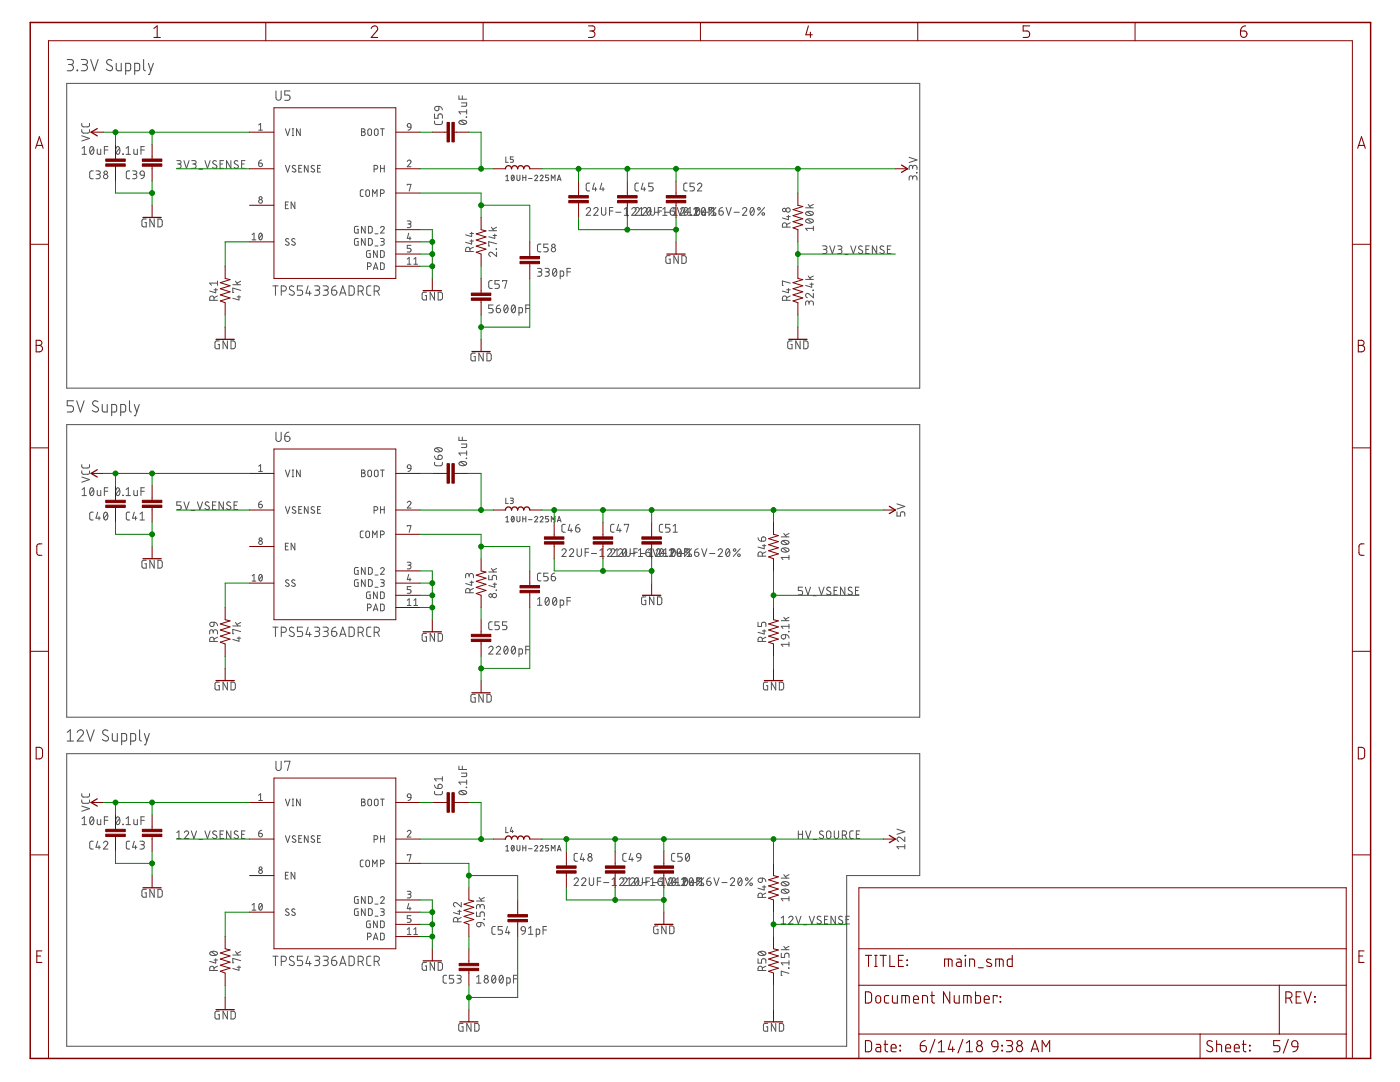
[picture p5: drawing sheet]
<svg xmlns="http://www.w3.org/2000/svg" width="279mm" height="216mm" viewBox="0 0 279 216" stroke-linecap="round" stroke-linejoin="round" font-family="sans-serif">
<g fill="none" stroke="#505050" stroke-width=".2">
<path d="M13.3 16.6h170.3v60.8h-170.3zM55.1 18.1v1.4a.52 .52 0 0 0 .5 .5 .52 .52 0 0 0 .5-.5v-1.4M57.9 18.1h-1.1v.9h.6a.54 .54 0 0 1 .5 .5 .54 .54 0 0 1-.5 .5h-.6M91.6 19.1v.7h1.5M92.3 19.1v.7M16.3 25.9v.4l.4 .3 1.1-.1 .1-.6M16.3 24.6v.5l.4 .2 1.1-.1 .1-.6M16.3 27.1l1.6 .5-1.6 .5M16.4 29.6l.4-.3v1.5M16.4 30.8h.9M18.1 29.3h.2a.89 .89 0 0 1 0 1.5 .97 .97 0 0 1-.2-1.5zM18.6 34.1h-.5l-.2 .4v1l.2 .1 .5 .1"/>
<path d="M18.7 29.6l-.7 .9M19.2 34.1h.6l.2 .3-.2 .4h-.5M19.4 29.8v.8l.3 .2h.4v-1M19.6 34.8a.43 .43 0 0 1 .4 .4 .43 .43 0 0 1-.4 .5h-.4M20.8 29.9h.7M21.5 29.3h-.7v1.5M23.3 29.3h.2a.92 .92 0 0 1 0 1.5 .97 .97 0 0 1-.2-1.5zM23.9 29.6l-.7 .9M24.5 30.7l.1 .1zM25.2 30.8h.8M25.2 29.6l.4-.3v1.5M25.9 34.1l-.6 .1-.1 .3v1l.2 .1 .5 .1"/>
<path d="M26.5 34.1h.6l.2 .3-.2 .4h-.5M26.7 29.8v.8l.3 .2h.4v-1M26.9 34.8a.43 .43 0 0 1 .4 .4 .43 .43 0 0 1-.4 .5h-.4M28.1 34.2l.3-.1 .3 .1 .1 .8-.8-.1-.1-.4zM28.1 29.9h.7M28.8 35l-.3 .5-.4 .2M28.8 29.3h-.7v1.5M35.3 32l.7 .1 .1 .2-.1 .4h-.5M35.7 32.7a.43 .43 0 0 1 .5 .5 .43 .43 0 0 1-.5 .4h-.4M36.7 32l.5 1.6 .5-1.6M38.3 32l.6 .1 .2 .2-.2 .4h-.4M38.7 32.7a.43 .43 0 0 1 .4 .5 .43 .43 0 0 1-.4 .4h-.4"/>
<path d="M39.7 33.8h.7M40.9 32l.5 1.6 .5-1.6M43.2 32.2a.4 .4 0 0 0-.5-.1 .4 .4 0 0 0-.2 .5l.6 .4a.36 .36 0 0 1 .1 .4 .36 .36 0 0 1-.4 .2l-.4-.2M43.9 32.7h.5M44.6 32h-.7v1.6h.7M46.1 32v1.6l-.9-1.6v1.6M47.5 32.2a.39 .39 0 0 0-.6-.1 .39 .39 0 0 0-.1 .5l.6 .4a.39 .39 0 0 1 0 .5 .39 .39 0 0 1-.5 0l-.2-.1M48.2 32.7h.5M48.9 32h-.7v1.6h.7M51.6 32.5h.5a.37 .37 0 0 1 .3 .4 .37 .37 0 0 1-.4 .4 .37 .37 0 0 1-.4-.4zM51.6 24.9l.4-.3v1.4M51.6 26h.8"/>
<path d="M52.2 31.9l-.5 .3-.1 .3M57 25.7l.4 1.4 .4-1.4M57 33l.4 1.3 .4-1.3M58.3 27.1h.3M58.3 25.7h.3M58.5 25.7v1.4M59 33.1l-.5-.1-.2 .3 .6 .5a.33 .33 0 0 1 0 .5 .33 .33 0 0 1-.5-.1h-.1M59.6 33.6h.5M59.9 25.7v1.4l-.7-1.4v1.4M60.2 33h-.6v1.3h.6M61.5 33v1.3l-.8-1.3v1.3M62.7 33.1l-.4-.1-.2 .3 .6 .5a.33 .33 0 0 1 0 .5 .33 .33 0 0 1-.5-.1h-.1"/>
<path d="M63.4 33.6h.4M64 33h-.6v1.3h.6M72.2 25.7l.6 .1v.3l-.3 .2a.37 .37 0 0 1 .4 .4 .37 .37 0 0 1-.4 .4h-.3zM72.2 26.3h.3M72.5 37.9h-.4l-.2 .3v.8l.2 .2h.4M73.1 38l.3-.1 .2 .1 .1 .8a.37 .37 0 0 1-.3 .4 .37 .37 0 0 1-.4-.4zM73.5 25.8l.3-.1 .3 .2v.8a.37 .37 0 0 1-.3 .4 .37 .37 0 0 1-.4-.4zM74.4 39.2v-1.3l.4 .7 .4-.7v1.3M74.7 33.7h.3a.37 .37 0 0 0 .4-.3 .37 .37 0 0 0-.4-.4h-.3v1.3M74.8 25.8l.3-.1 .3 .2 .1 .8a.37 .37 0 0 1-.4 .4 .37 .37 0 0 1-.4-.4zM75.9 38.6h.4a.37 .37 0 0 0 .4-.4 .37 .37 0 0 0-.4-.3h-.4v1.3M75.9 25.7h.8"/>
<path d="M75.9 33v1.3M75.9 33.6h.8M76.3 25.7v1.4M76.7 33v1.3M81.3 32.2a.37 .37 0 0 1 .5-.3 .37 .37 0 0 1 .1 .6l-.6 .8h.7M81.3 36.9v-.1h.7l-.3 1.3M81.4 24.7l.3-.1 .2 .1 .1 .7-.6-.1zM82 25.4l-.1 .3-.5 .3M86.7 24.2v.4l.4 .2 1.1-.1 .1-.5M86.7 22.7v.9h.7v-.5a.44 .44 0 0 1 .5-.4 .44 .44 0 0 1 .4 .4v.5M86.8 21.4l.8-.2v.6a.44 .44 0 0 1-.6 .2 .44 .44 0 0 1-.2-.6zM87.6 21.2l.5 .3 .2 .4"/>
<path d="M91.7 24.2a.96 .96 0 0 1 1.4 .2 .89 .89 0 0 1-1.5 0zM91.9 24.1l.9 .7M92.1 20.5h1v.6l-1 .1M93 23.3l.1 .1zM93.1 21.9v.9M93.1 22.3h-1.5l.3 .5M100.9 35.2l.3-.3v1.1M100.9 36h.6M100.9 31.3v1.1h.5M102.2 35l.1-.1a.6 .6 0 0 1 .3 .6 .6 .6 0 0 1-.4 .5l-.2-.5zM102.4 31.3h-.5v.5h.4l.1 .2-.1 .4h-.4M102.6 35.2l-.5 .6"/>
<path d="M103.2 34.9v1l.2 .1 .3-.1 .1-1M104.3 34.9v1.1M104.3 35.4h.6M104.9 34.9v1.1M105.5 35.6h.7M106.7 35.2l.1-.1a.29 .29 0 0 1 .4-.1 .29 .29 0 0 1 0 .4l-.5 .6h.6M107.8 35.2a.29 .29 0 0 1 .4-.2 .29 .29 0 0 1 .1 .4l-.5 .6h.6M109.5 34.9h-.6v.5l.5 .1 .1 .2-.1 .3h-.5M110 36v-1.1l.4 .7 .4-.7v1.1M111.2 36l.4-1.1 .4 1.1M111.3 35.8h.6M117.7 36.5l-.6 .1-.1 .3v1l.2 .2h.5"/>
<path d="M118.6 36.5l-.3 1.2h.8M118.9 37.4v.7M120.1 36.5l-.4 1.2h.9M120.4 37.4v.7M127.4 36.5l-.5 .1-.2 .3v1l.2 .2h.5M128.3 36.5l-.3 1.2h.8M128.6 37.4v.7M130.3 36.5h-.8v.7h.5a.44 .44 0 0 1 .4 .5 .44 .44 0 0 1-.4 .4h-.5M137.1 36.5l-.6 .1v.3v1l.2 .2h.4M138.6 36.5h-.9v.7h.5a.44 .44 0 0 1 .4 .5 .44 .44 0 0 1-.4 .4h-.5M139.2 36.9a.43 .43 0 0 1 .6-.3 .43 .43 0 0 1 .1 .6l-.7 .9h.9M181.4 31.4l1.6 .5-1.6 .5"/>
<path d="M182.1 35.5a.43 .43 0 0 1 .5-.4 .43 .43 0 0 1 .4 .4v.4M182.1 35.8v-.5l-.4-.2-.2 .2-.1 .6M182.1 33.4a.43 .43 0 0 1 .5-.4 .43 .43 0 0 1 .4 .4v.4M182.1 33.7v-.5l-.4-.2-.2 .2-.1 .6M182.9 34.4l.1 .1zM29.2 43.7h-.7l-.2 .4v1l.4 .2h.5v-.9h-.3M30.8 43.7v1.6l-.9-1.6v1.6M31.5 43.7l.6 .1 .2 .2 .1 .8-.3 .4-.6 .1zM42.7 59.9v-.4a.43 .43 0 0 0-.4-.4 .43 .43 0 0 0-.5 .4v.4h1.6M42.7 57.8h.7M43.1 57.6v.8l-1.3-.3M43.4 56.1v.8"/>
<path d="M43.4 59.1l-.7 .3M43.4 56.5h-1.6l.4 .4M46.5 56.8h1.5M47 56.1l.5 .7M47.3 59.2h.7M47.7 59v.9l-1.2-.4M48 57.9l-1.5-.4v.9h.2M48 56.1l-.7 .4M50.3 46.8l.4-.3v1.4M50.3 47.9h.8M51.8 46.6l.2-.1a.8 .8 0 0 1 0 1.4 .82 .82 0 0 1-.2-1.3zM52.3 46.8l-.6 .8"/>
<path d="M54.5 57h1M55 57v1.9M56.1 58.1h.5a.52 .52 0 0 0 .6-.5 .52 .52 0 0 0-.6-.6h-.5v1.9M57 40.9h.4M57.6 40.3h-.6v1.3h.6M57.6 47.7l-.3-.1-.3 .3 .1 .3 .5 .2a.34 .34 0 0 1 0 .5 .34 .34 0 0 1-.5 0l-.1-.2M58.6 57.2a.46 .46 0 0 0-.7-.1 .46 .46 0 0 0 .1 .7l.5 .3a.47 .47 0 0 1 .1 .8 .47 .47 0 0 1-.7-.1l-.2-.1M58.8 40.3v1.3l-.7-1.3v1.3M58.9 47.7l-.4-.1-.3 .3 .2 .3 .4 .2a.37 .37 0 0 1-.1 .6 .37 .37 0 0 1-.5-.3M60.4 57h-1v.9h.6a.53 .53 0 0 1 .4 .5 .53 .53 0 0 1-.4 .5h-.6M61.5 57l-.4 1.5h1M61.8 58.1v.8"/>
<path d="M62.8 57h.6a.42 .42 0 0 1 .4 .5 .42 .42 0 0 1-.4 .4h-.4M63.3 57.9a.52 .52 0 0 1 .5 .5 .52 .52 0 0 1-.5 .5h-.5M64.5 57h.6a.42 .42 0 0 1 .4 .5 .42 .42 0 0 1-.4 .4h-.4M65 57.9a.52 .52 0 0 1 .5 .5 .52 .52 0 0 1-.5 .5h-.5M66.2 57.9h.6a.52 .52 0 0 1 .4 .6 .52 .52 0 0 1-.5 .4 .52 .52 0 0 1-.5-.5zM67 57l-.6 .3-.2 .6M67.8 58.9l.6-1.9 .6 1.9M67.9 58.5h1M69.7 57h.5a.54 .54 0 0 1 .5 .6l-.1 1.1-.3 .2h-.6zM71.5 58.1h.5a.52 .52 0 0 0 .5-.5 .52 .52 0 0 0-.5-.6h-.5v1.9M71.5 45.2h-.6l-.1 .1-.1 .9 .2 .3h.6v-.7h-.2M71.5 47.6h-.5l-.2 .2-.1 .8 .2 .3h.6v-.7h-.2"/>
<path d="M72.1 58.1l.4 .8M72.9 45.2v1.3l-.8-1.3v1.3M72.9 47.6v1.3l-.8-1.3v1.3M73.3 53.2h.4a.37 .37 0 0 0 .4-.4 .37 .37 0 0 0-.4-.3h-.4v1.3M73.5 45.2h.6l.2 .2v.7l-.2 .4h-.6zM73.5 47.6h.6l.2 .2v.8l-.2 .3h-.6zM73.9 50h-.6l-.1 .3v.9l.2 .2h.5v-.8h-.2M74 57l-.6 .1-.2 .4v1.2l.2 .2h.6M74.5 53.8l.5-1.3 .4 1.3M74.6 53.5h.7M74.7 58.1h.5a.52 .52 0 0 0 .5-.5 .52 .52 0 0 0-.5-.6h-.5v1.9M74.8 49.1h.6"/>
<path d="M74.8 46.7h.6M75.3 58.1l.4 .8M75.3 50v1.4l-.8-1.4v1.4M75.9 45.5a.37 .37 0 0 1 .6-.3 .37 .37 0 0 1 .1 .6l-.7 .7h.8M75.9 47.6h.5l.3 .2-.2 .4h-.4M75.9 50l.6 .1 .2 .1v.9l-.2 .2-.6 .1zM75.9 52.5h.6l.2 .2v.9l-.2 .2h-.6zM76.3 48.2a.37 .37 0 0 1 .4 .4 .37 .37 0 0 1-.4 .3h-.4M81.3 44.1h.6l.1 .2-.1 .4h-.5M81.3 51.7l.4-.3v1.3M81.3 52.7h.7M81.6 46.5l-.3 1.1h.7"/>
<path d="M81.7 44.7a.37 .37 0 0 1 .3 .4 .37 .37 0 0 1-.3 .3h-.4M81.8 47.3v.6M82 49h-.7v.6h.4a.38 .38 0 0 1 .3 .3 .38 .38 0 0 1-.3 .4h-.4M82.6 52.7h.7M82.6 51.7l.4-.3v1.3M85.1 58.3h-.6l-.2 .2-.1 1 .3 .3 .6 .1v-.9h-.2M86.7 58.3v1.6l-.8-1.6v1.6M87.4 58.3h.7l.2 .3v1l-.2 .2-.7 .1zM93.8 50.2v-.4a.43 .43 0 0 0-.4-.5 .43 .43 0 0 0-.5 .5v.4h1.6M93.8 48.1h.7M93.8 46.6h.7M94.1 46.3v.9l-1.2-.3"/>
<path d="M94.1 47.8v.9l-1.2-.4M94.5 49.3l-.7 .4M97.5 46h1.6M98.1 45.3l.5 .7M98.2 56h-.5l-.2 .3 .1 1 .1 .2 .5 .1M98.4 47h.7M98.7 46.7v.9l-1.2-.4M99 49.7h.1zM99.1 50.3v.9l-.9-.8a.43 .43 0 0 0-.6 .2 .43 .43 0 0 0 .3 .6M99.1 48.6l-1.6-.4v.9h.2M99.1 45.3l-.7 .4M99.7 56h-.9v.7h.5a.44 .44 0 0 1 .4 .4 .44 .44 0 0 1-.4 .5h-.5"/>
<path d="M100.3 56.2v-.2h.9l-.5 1.6M107.3 53.6h.6l.2 .2-.2 .4-.5 .1M107.7 54.3a.43 .43 0 0 1 .4 .4 .43 .43 0 0 1-.4 .4h-.4M108 48.7h-.5l-.2 .3v1l.2 .2h.5M108.8 53.6h.6l.2 .2-.2 .4-.5 .1M109.2 54.3a.43 .43 0 0 1 .4 .4 .43 .43 0 0 1-.4 .4h-.4M109.4 48.7h-.9v.7h.5a.44 .44 0 0 1 .4 .4 .44 .44 0 0 1-.4 .4h-.5M110.5 53.7l.2-.1a.94 .94 0 0 1 0 1.5 .97 .97 0 0 1-.2-1.4zM111 53.9l-.7 .9M111.8 55.1h.5l.2-.2-.1-.8h-.6v1.5M113.2 54.3h.7M113.9 53.6h-.7v1.5"/>
<path d="M117 41.7a.43 .43 0 0 1 .6-.3 .43 .43 0 0 1 .1 .7l-.7 .9h.9M118.5 41.7a.43 .43 0 0 1 .6-.3 .43 .43 0 0 1 .1 .7l-.7 .9h.9M120 41.4v1.1a.43 .43 0 0 0 .5 .5 .43 .43 0 0 0 .4-.5v-1.1M121.6 42.1h.7M122.3 41.4h-.7v1.6M122.9 42.4h1M124.6 43h.9M124.6 41.7l.4-.3v1.6M126.1 41.7a.43 .43 0 0 1 .6-.3 .43 .43 0 0 1 .1 .7l-.7 .9h3M126.7 41.7a.44 .44 0 0 1 .5-.3 .44 .44 0 0 1 .4 .4M127.6 41.7l.4-.3v1.6M127.6 41.8l-.9 1.2"/>
<path d="M128.2 41.7a.42 .42 0 0 1 .6-.3 .42 .42 0 0 1 .1 .7l-.7 .9M129.3 41.5l.2-.1a.91 .91 0 0 1 0 1.6 .99 .99 0 0 1-.2-1.5zM129.8 41.4v1.1a.43 .43 0 0 0 .4 .5 .43 .43 0 0 0 .4-.5v-1.1M129.9 41.7l-.7 .9M130.6 42.4h1M131.4 42.1h.7M132.1 41.4h-.7v1.6M132.3 43h.8M132.3 41.7l.4-.3v1.6M132.6 42.4h1.1M133.8 42.1h.5a.44 .44 0 0 1 .3 .5 .44 .44 0 0 1-.4 .4 .44 .44 0 0 1-.4-.5zM133.8 51h-.7l-.2 .2v1l.2 .3 .7 .1v-.9h-.3"/>
<path d="M134.3 43h.9M134.3 41.7l.4-.3v1.6M134.5 41.4l-.5 .1-.2 .6M135.2 41.4l.5 1.6 .5-1.6M135.4 51v1.6l-.9-1.6v1.6M135.8 41.7a.43 .43 0 0 1 .6-.3 .43 .43 0 0 1 .1 .7l-.7 .9h.9M136.1 51h.6l.2 .3v1l-.2 .2-.6 .1zM136.7 41.5l.2-.1a.94 .94 0 0 1 0 1.6 .99 .99 0 0 1-.2-1.5zM136.8 42.4h1M137.2 41.7l-.7 .9M137.3 43h.9M137.3 41.7l.4-.3v1.6"/>
<path d="M137.9 43v-.1l.1 .1M138.5 41.7a.43 .43 0 0 1 .6-.3 .43 .43 0 0 1 .1 .7l-.7 .9h.9M138.6 41.7l.4-.3v1.6M139 41.5l.2-.1a.94 .94 0 0 1 0 1.6 .99 .99 0 0 1-.2-1.5zM139.6 41.7l-.7 .9M140.1 41.9v.9l.2 .2h.5v-1.1M140.1 41.5l.3-.1a.94 .94 0 0 1 0 1.6 .99 .99 0 0 1-.3-1.5zM140.3 42.4h1.1M140.7 41.7l-.7 .9M141.5 42.1h.7M142 43h.9M142 41.7l.4-.3v1.6"/>
<path d="M142.2 41.4h-.7v1.6l1.4-1.6M143.5 42.1h.5a.43 .43 0 0 1 .3 .5 .43 .43 0 0 1-.4 .4 .43 .43 0 0 1-.4-.5zM144.2 41.4a.67 .67 0 0 0-.7 .7M144.9 41.4l.5 1.6 .5-1.6M146.5 42.4h1M148.2 41.7a.43 .43 0 0 1 .6-.3 .43 .43 0 0 1 .1 .7l-.7 .9h.8M149.9 41.5l.2-.1a.94 .94 0 0 1 0 1.6 1.01 1.01 0 0 1-.2-1.5zM150.5 41.7l-.7 .9M152.6 41.4l-1.4 1.6M157 59.9v-.4a.43 .43 0 0 0-.4-.4 .43 .43 0 0 0-.5 .4v.4h1.6M157 45.3v-.4a.43 .43 0 0 0-.4-.5 .43 .43 0 0 0-.5 .5v.4h1.6M157 57.8h.7"/>
<path d="M157 43.2h.7M157.4 43v.8l-1.3-.3M157.4 57.6v.8l-1.3-.3M157.7 56.5l-1.6-.4v.8h.2M157.7 59.1l-.7 .3M157.7 44.4l-.7 .4M160.8 55.8h1.5M160.8 41.5h1.5M160.9 43.9a.97 .97 0 0 1 1.4 .2 .92 .92 0 0 1-1.5 0zM160.9 42.4a.97 .97 0 0 1 1.4 .2 .92 .92 0 0 1-1.5 0zM161.1 43.7l.9 .7M161.1 42.2l.9 .7"/>
<path d="M161.3 55.1l.5 .7M161.3 40.8l.5 .7M161.6 56.7h.7M162 56.5v.8l-1.2-.3M162.2 57.9l.1 .1zM162.3 58.5v.9l-.8-.7a.43 .43 0 0 0-.7 .1 .43 .43 0 0 0 .3 .6M162.3 45.1v.9M162.3 55.1l-.7 .4M162.3 45.6h-1.5l.3 .4M162.3 40.8l-.7 .4M164.2 49.1h.6l.2 .2-.2 .4-.4 .1M164.6 49.8a.42 .42 0 0 1 .4 .4 .42 .42 0 0 1-.4 .4h-.4"/>
<path d="M165.6 49.1l.5 1.5 .5-1.5M167.2 49.1h.6l.2 .2-.2 .4-.5 .1M167.6 49.8a.42 .42 0 0 1 .4 .4 .42 .42 0 0 1-.4 .4h-.4M168.6 50.8h.7M169.8 49.1l.5 1.5 .5-1.5M172.1 49.2l-.5-.1-.3 .3 .1 .2 .6 .4a.39 .39 0 0 1 .1 .6 .39 .39 0 0 1-.6-.1l-.2-.1M172.8 49.8h.5M173.5 49.1h-.7v1.5h.7M175 49.1v1.5l-.9-1.5v1.5M176.4 49.2a.39 .39 0 0 0-.6-.1 .39 .39 0 0 0 0 .6l.5 .3a.36 .36 0 0 1 .1 .5 .36 .36 0 0 1-.5 .1l-.3-.2M177.1 49.8h.5M177.8 49.1h-.7v1.5h.7"/>
<path d="M43.8 68l-.7 .1-.2 .1v1.2l.2 .2h.7v-.9h-.3M45.4 68v1.6l-.9-1.6v1.6M46.1 68l.6 .1 .2 .2 .1 .9-.3 .4h-.6zM94.8 70.5h-.6l-.2 .2v1l.2 .3h.6v-.8h-.2M96.4 70.5v1.5l-.8-1.5v1.5M97.2 70.5h.6l.2 .2v.9l-.2 .4h-.6zM98.4 60.9h-.9v.7h.6a.44 .44 0 0 1 .3 .4 .44 .44 0 0 1-.3 .4h-.6M99 61.6h.5a.43 .43 0 0 1 .4 .4 .43 .43 0 0 1-.5 .4 .43 .43 0 0 1-.4-.4zM99.7 60.9a.67 .67 0 0 0-.7 .7M100.7 61l.3-.1a.91 .91 0 0 1 0 1.5 .97 .97 0 0 1-.3-1.4zM101.3 61.2l-.7 .9M102.2 61l.3-.1a.94 .94 0 0 1 0 1.5 .97 .97 0 0 1-.3-1.4z"/>
<path d="M102.8 61.2l-.7 .9M103.6 62.4h.5l.1-.1-.1-.9h-.5v1.5M104.9 61.6h.7M105.6 60.9h-.7v1.5M158.1 68l-.7 .1-.2 .1v1l.2 .4h.7v-.9h-.3M159.7 68v1.6l-.9-1.6v1.6M160.4 68l.6 .1 .2 .2 .1 .9-.3 .4h-.6zM161.5 60.5a.43 .43 0 0 1 .4-.5 .43 .43 0 0 1 .4 .5v.4M161.5 60.7l-.1-.5-.4-.2-.2 .2v.7M13.3 84.7h170.3v58.4h-170.3zM16.3 94v.4l.4 .2h1.1l.1-.6M16.3 92.7v.5l.4 .2 1.1-.1 .1-.6"/>
<path d="M16.3 95.2l1.6 .5-1.6 .5M16.4 97.7l.4-.4v1.6M16.4 98.9h.9M18.1 97.4l.2-.1a.91 .91 0 0 1 0 1.6 .97 .97 0 0 1-.2-1.5zM18.7 97.7l-.7 .9M19.4 97.9v.7l.3 .3h.4v-1M20.8 98h.7M21.5 97.3h-.7v1.6M23.3 97.4l.2-.1a.94 .94 0 0 1 0 1.6 .97 .97 0 0 1-.2-1.5zM23.9 97.7l-.7 .9M24.5 98.8l.1 .1zM25.2 97.7l.4-.4v1.6"/>
<path d="M25.2 98.9h.8M26.7 97.9v.7l.3 .3h.4v-1M28.1 98h.7M28.8 97.3h-.7v1.6M51.6 93l.4-.3v1.4M51.6 94.1h.8M55.1 86.2v1.4a.52 .52 0 0 0 .5 .5 .52 .52 0 0 0 .5-.5v-1.4M56.8 87.1h.6a.52 .52 0 0 1 .5 .5 .52 .52 0 0 1-.6 .5 .52 .52 0 0 1-.5-.5zM57 93.8l.4 1.3 .4-1.3M57.7 86.2l-.6 .3-.3 .6M58.3 95.1h.3M58.3 93.8h.3"/>
<path d="M58.5 93.8v1.3M59.9 93.8v1.3l-.7-1.3v1.3M72.2 93.8l.6 .1v.4l-.3 .1a.37 .37 0 0 1 .4 .4 .37 .37 0 0 1-.4 .3h-.3zM72.2 94.4h.3M73.5 93.9l.3-.1 .2 .1 .1 .9a.37 .37 0 0 1-.3 .3 .37 .37 0 0 1-.4-.3zM74.8 93.9l.3-.1 .3 .1 .1 .9a.37 .37 0 0 1-.4 .3 .37 .37 0 0 1-.4-.3zM75.9 93.8h.8M76.3 93.8v1.3M81.4 92.8l.3-.1 .2 .1 .1 .7-.6-.1zM82 93.5l-.2 .5-.4 .1M86.7 92.2v.5l.4 .2 1.1-.1 .1-.6M86.7 91l.3 .5 .4 .2"/>
<path d="M86.8 89.5a.99 .99 0 0 1 1.5 .2 .91 .91 0 0 1-1.6 0zM87.1 89.4l.8 .7M87.5 90.9a.44 .44 0 0 1 .7 .1 .44 .44 0 0 1-.4 .7h-.4zM91.6 87.2v.7h1.5M91.7 92.3a.96 .96 0 0 1 1.4 .2 .89 .89 0 0 1-1.5 0zM91.9 92.2l.9 .6M92.1 88.6h1v.6l-1 .1M92.3 87.2v.7M93 91.4l.1 .1zM93.1 90v.8M93.1 90.4h-1.5l.3 .4M100.9 99.4v1.1h.5"/>
<path d="M101.9 99.4l.5 .1-.1 .3-.3 .1M102.2 99.9l.2 .2v.3l-.5 .1M18.6 102.2h-.5l-.2 .4v.9l.2 .2 .5 .1M19.5 102.2l-.3 1.2h.8M19.8 103.1v.7M20.8 102.3l.3-.1a.91 .91 0 0 1 0 1.6 .97 .97 0 0 1-.3-1.5zM21.4 102.6l-.7 .8M25.9 102.2h-.5l-.2 .4v.9l.2 .2 .5 .1M26.8 102.2l-.3 1.2h.8M27.1 103.1v.7M27.9 103.8h.9M27.9 102.6l.5-.4v1.6"/>
<path d="M29.2 111.8h-.7l-.2 .3 .1 1.2 .8 .1v-.9h-.3M30.8 111.8v1.6l-.9-1.6v1.6M31.5 111.8h.6l.2 .3 .1 .8-.3 .4-.6 .1zM36.2 100.1h-.9v.7h.5a.44 .44 0 0 1 .4 .5 .44 .44 0 0 1-.4 .4h-.5M36.7 100.1l.5 1.6 .5-1.6M38.2 101.9h.7M39.4 100.1l.5 1.6 .5-1.6M41.7 100.3a.4 .4 0 0 0-.6-.1 .4 .4 0 0 0-.1 .5l.6 .3a.39 .39 0 0 1 .1 .6 .39 .39 0 0 1-.6 0l-.2-.1M42.4 100.8h.5M43.1 100.1h-.7v1.6h.7M44.6 100.1v1.6l-.9-1.6v1.6M46 100.3l-.5-.1-.2 .3v.2l.6 .3a.39 .39 0 0 1 .1 .6 .39 .39 0 0 1-.6 0l-.2-.1"/>
<path d="M46.7 100.8h.5M47.4 100.1h-.7v1.6h.7M50.3 114.9l.4-.3v1.4M50.3 116h.8M51.6 100.6h.5a.37 .37 0 0 1 .3 .4 .37 .37 0 0 1-.4 .4 .37 .37 0 0 1-.4-.4zM51.8 114.7l.2-.1a.8 .8 0 0 1 0 1.4 .82 .82 0 0 1-.2-1.3zM52.2 100l-.5 .3-.1 .3M52.3 114.9l-.6 .8M57 101.1l.4 1.3 .4-1.3M57 109h.4M57.6 108.4h-.6v1.3h.6M57.6 115.8l-.1-.1a.31 .31 0 0 0-.5 .1 .31 .31 0 0 0 .1 .4l.5 .3a.33 .33 0 0 1 0 .5 .33 .33 0 0 1-.5-.1l-.1-.1"/>
<path d="M58.8 108.4v1.3l-.7-1.3v1.3M58.9 115.8l-.2-.1a.31 .31 0 0 0-.4 .1 .31 .31 0 0 0 .1 .4l.4 .3a.33 .33 0 0 1 0 .5 .33 .33 0 0 1-.5-.1l-.1-.1M59 101.2l-.5-.1-.2 .3 .6 .5a.33 .33 0 0 1 0 .5 .33 .33 0 0 1-.5-.1l-.1-.1M59.6 101.7h.5M60.2 101.1h-.6v1.3h.6M61.5 101.1v1.3l-.8-1.3v1.3M62.7 101.2l-.4-.1-.2 .3 .6 .5a.33 .33 0 0 1 0 .5 .33 .33 0 0 1-.5-.1l-.1-.1M63.4 101.7h.4M64 101.1h-.6v1.3h.6M71.5 113.2l-.6 .1-.1 .1-.1 .9 .2 .3h.6v-.8h-.2M71.5 115.7l-.7 .1-.1 .9 .2 .3h.6v-.7h-.2M72.5 106h-.4l-.2 .3v.8l.2 .2h.4"/>
<path d="M72.9 113.2v1.4l-.8-1.4v1.4M72.9 115.7v1.3l-.8-1.3v1.3M73.1 106.1l.3-.1 .2 .1 .1 .8a.37 .37 0 0 1-.3 .4 .37 .37 0 0 1-.4-.4zM73.5 113.2l.6 .1 .2 .2v.7l-.2 .4h-.6zM73.5 115.7h.6l.2 .2v.7l-.2 .4h-.6zM73.9 118.1l-.7 .2v.8l.1 .3h.6v-.7h-.2M74.4 107.3v-1.3l.4 .7 .4-.7v1.3M74.7 101.8h.3a.37 .37 0 0 0 .4-.3 .37 .37 0 0 0-.4-.4h-.3v1.3M74.8 114.7h.6M74.8 117.2h.6M75.3 118.1v1.3l-.8-1.3v1.3M75.9 113.5a.36 .36 0 0 1 .6-.2 .36 .36 0 0 1 .1 .5l-.7 .8h.8"/>
<path d="M75.9 115.7h.5l.3 .2-.2 .3-.4 .1M75.9 118.1l.6 .1 .2 .1v.9l-.2 .2h-.6zM75.9 106.7h.4a.37 .37 0 0 0 .4-.4 .37 .37 0 0 0-.4-.3h-.4v1.3M75.9 101.1v1.3M75.9 101.7h.8M76.3 116.3a.37 .37 0 0 1 .4 .3 .37 .37 0 0 1-.4 .4h-.4M76.7 101.1v1.3M81.3 100.3a.37 .37 0 0 1 .5-.3 .37 .37 0 0 1 .1 .6l-.6 .8h.7M81.3 112.2h.6l.1 .2-.1 .4h-.5M81.3 105v-.1h.7l-.3 1.3M81.3 119.8l.4-.3v1.3M81.6 114.6l-.3 1.1h.7"/>
<path d="M81.7 112.8a.37 .37 0 0 1 .3 .3 .37 .37 0 0 1-.3 .4h-.4M81.8 115.4v.6M82 117.1h-.7v.5h.4a.38 .38 0 0 1 .3 .4 .38 .38 0 0 1-.3 .4h-.4M82.6 119.8l.4-.3v1.3M93.6 114.9a.43 .43 0 0 1 .5-.5 .43 .43 0 0 1 .4 .5v.4M93.6 115.1v-.5l-.4-.2-.2 .2-.1 .7M93.8 118.3v-.5a.43 .43 0 0 0-.4-.4 .43 .43 0 0 0-.5 .4v.5h1.6M93.8 116.2h.7M94.1 115.9v.9l-1.2-.4M94.5 117.4l-.7 .4M97.5 114.8v.9h.7v-.6a.44 .44 0 0 1 .5-.3 .44 .44 0 0 1 .4 .3v.6M97.5 114.1h1.6"/>
<path d="M98.1 113.4l.5 .7M98.4 116.6h.7M98.7 116.3v.9l-1.2-.4M99 117.8h.1zM99.1 113.4l-.7 .4M100.9 103.3l.3-.3v1.1M100.9 104.1h.6M102.2 103.1a.55 .55 0 0 1 .4 .5 .55 .55 0 0 1-.4 .5l-.2-.5zM102.6 103.3l-.5 .6M103.2 103v.9l.2 .2 .3-.2 .1-.9M104.3 103v1.1M104.3 103.5h.6"/>
<path d="M104.9 103v1.1M105.5 103.7h.7M106.7 103.3a.3 .3 0 0 1 .4-.2 .3 .3 0 0 1 .1 .4l-.5 .6h.6M107.3 119.6l.4-.4v1.6M107.8 103.3a.3 .3 0 0 1 .4-.2 .3 .3 0 0 1 .1 .4l-.5 .6h.6M108 114.4h-.5l-.2 .3v1l.2 .2h.5M109 119.3l.2-.1a.94 .94 0 0 1 0 1.6 .97 .97 0 0 1-.2-1.5zM109.4 114.4h-.9v.6h.5a.44 .44 0 0 1 .4 .5 .44 .44 0 0 1-.4 .4h-.5M109.5 103h-.6v.5h.5l.1 .3-.1 .3h-.5M109.5 119.6l-.6 .8M110 115h.5a.43 .43 0 0 1 .4 .5 .43 .43 0 0 1-.5 .4 .43 .43 0 0 1-.4-.4zM110 104.1v-1.1l.4 .7 .4-.7v1.1"/>
<path d="M110.5 119.3l.2-.1a.94 .94 0 0 1 0 1.6 .97 .97 0 0 1-.2-1.5zM110.7 114.4l-.5 .2-.2 .4M111 119.6l-.7 .8M111.2 104.1l.4-1.1 .4 1.1M111.3 103.9h.6M112.1 109.8a.42 .42 0 0 1 .7-.3 .42 .42 0 0 1 .1 .7l-.8 .8h.9M112.8 104.6h-.4l-.3 .4 .1 1 .3 .2h.3M113.2 119.9h.7M113.6 109.8a.43 .43 0 0 1 .6-.3 .43 .43 0 0 1 .2 .7l-.8 .8h.9M113.7 104.6l-.3 1.2h.9M113.9 119.2h-.7v1.6M114 105.5v.7"/>
<path d="M114.9 105.3h.5a.44 .44 0 0 1 .3 .5 .44 .44 0 0 1-.4 .4 .44 .44 0 0 1-.4-.5zM115.2 109.5v1.1a.43 .43 0 0 0 .4 .4 .43 .43 0 0 0 .4-.4v-1.1M115.6 104.6l-.4 .2-.3 .5M116.8 110.2h.7M117.5 109.5h-.7v1.5M118 110.4h1.1M119.7 111h.9M119.7 109.8l.4-.3v1.5M121.2 109.8a.42 .42 0 0 1 .6-.3 .42 .42 0 0 1 .1 .7l-.7 .8h3M121.9 109.8a.43 .43 0 0 1 .6-.3 .43 .43 0 0 1 .1 .7l-.7 .8M122.6 104.6h-.5l-.2 .4v1l.2 .2h.5M122.7 109.8l.4-.3v1.5"/>
<path d="M123.4 109.8a.43 .43 0 0 1 .6-.3 .43 .43 0 0 1 .1 .7l-.7 .8M123.5 104.6l-.4 1.2h.9M123.7 105.5v.7M124.4 109.6l.2-.1a.89 .89 0 0 1 0 1.5 1 1 0 0 1-.2-1.4zM124.6 104.8v-.2h.9l-.5 1.6M124.9 109.5v1.1a.43 .43 0 0 0 .4 .4 .43 .43 0 0 0 .5-.4v-1.1M125 109.8l-.7 .9M125.7 110.4h1M126.5 110.2h.7M127.2 109.5h-.7v1.5M127.4 111h.9M127.4 109.8l.4-.3v1.5"/>
<path d="M127.8 110.4h1M128.9 119.1h-.7l-.1 .2-.1 1 .2 .3h.7v-.8h-.3M128.9 110.2h.5a.43 .43 0 0 1 .4 .5 .43 .43 0 0 1-.5 .3 .43 .43 0 0 1-.4-.4zM129.4 111h.9M129.4 109.8l.5-.3v1.5M129.6 109.5l-.6 .3-.1 .4M130.3 109.5l.5 1.5 .5-1.5M130.5 119.1v1.5l-.9-1.5v1.5M130.9 109.8a.43 .43 0 0 1 .7-.3 .43 .43 0 0 1 .1 .7l-.8 .8h.9M131.2 119.1h.6l.3 .3v1l-.3 .2h-.6zM131.8 109.6l.2-.1a.89 .89 0 0 1 0 1.5 .96 .96 0 0 1-.2-1.4zM131.9 110.4h1"/>
<path d="M132.3 104.6h-.5l-.2 .4v1l.3 .2h.4M132.4 109.8l-.7 .9M132.4 111h.9M132.4 109.8l.5-.3v1.5M133 111h.1M133.6 109.8a.43 .43 0 0 1 .6-.3 .43 .43 0 0 1 .1 .7l-.7 .8h1M133.7 109.8l.4-.3v1.5M133.7 104.6h-.9v.7h.5a.44 .44 0 0 1 .4 .5 .44 .44 0 0 1-.4 .4h-.5M134.1 109.6l.3-.1a.92 .92 0 0 1 0 1.5 .96 .96 0 0 1-.3-1.4zM134.3 105l.5-.4v1.6M134.3 106.2h.9M134.7 109.8l-.7 .9"/>
<path d="M135.2 110v.9l.3 .1h.4v-1M135.3 109.6l.2-.1a.89 .89 0 0 1 0 1.5 .96 .96 0 0 1-.2-1.4zM135.4 110.4h1.1M135.9 109.8l-.7 .9M136.6 110.2h.7M137.1 111h.9M137.1 109.8l.5-.3v1.5M137.3 109.5h-.7v1.5l1.4-1.5M138.6 110.2h.5a.43 .43 0 0 1 .4 .5 .43 .43 0 0 1-.5 .3 .43 .43 0 0 1-.4-.4zM139.3 109.5h-.2a.63 .63 0 0 0-.5 .7M140 109.5l.5 1.5 .6-1.5M141.6 110.4h1.1"/>
<path d="M143.3 109.8a.42 .42 0 0 1 .6-.3 .42 .42 0 0 1 .1 .7l-.7 .8h.9M145 109.6l.2-.1a.92 .92 0 0 1 0 1.5 .96 .96 0 0 1-.2-1.4zM145.6 109.8l-.7 .9M147.7 109.5l-1.4 1.5M151.3 107.3l.1 .4 .6 .3M152.1 107.2a.44 .44 0 0 1 .7 .2 .44 .44 0 0 1-.4 .6h-.4zM152.1 111v-.4a.43 .43 0 0 0-.4-.5 .43 .43 0 0 0-.4 .5v.4h1.5M152.1 108.9h.7M152.5 108.6v.9l-1.2-.3M152.8 110.1l-.7 .4M155.9 107.1h1.6M156 109.5a.96 .96 0 0 1 1.5 .2 .92 .92 0 0 1-1.6 0z"/>
<path d="M156 108a.96 .96 0 0 1 1.5 .2 .92 .92 0 0 1-1.6 0zM156.3 109.4l.8 .7M156.3 107.9l.8 .7M156.4 106.4l.6 .7M157.5 110.8v.9M157.5 111.2h-1.6l.4 .5M157.5 106.4l-.8 .4M160.2 117.2h-.9v.6h.5a.45 .45 0 0 1 .4 .5 .45 .45 0 0 1-.4 .4h-.5M160.7 117.2l.5 1.5 .6-1.5M162.2 118.9h.7M163.4 117.2l.5 1.5 .6-1.5M165.7 117.3a.4 .4 0 0 0-.5-.1 .4 .4 0 0 0-.1 .5l.6 .4a.39 .39 0 0 1 0 .6 .39 .39 0 0 1-.6-.1l-.1-.1"/>
<path d="M166.5 117.8h.5M167.1 117.2h-.6v1.5h.6M168.6 117.2v1.5l-.9-1.5v1.5M170 117.3a.4 .4 0 0 0-.5-.1 .4 .4 0 0 0-.1 .5l.5 .4a.39 .39 0 0 1 .1 .6 .39 .39 0 0 1-.6-.1l-.2-.1M170.7 117.8h.6M171.4 117.2h-.7v1.5h.7M179 102.1v.9h.7v-.5a.44 .44 0 0 1 .4-.4 .44 .44 0 0 1 .5 .4v.5M179 100.5l1.6 .5-1.6 .6M42 124.3l.7-.1v.5a.43 .43 0 0 1-.6 .3 .43 .43 0 0 1-.1-.7zM42.5 126.1a.43 .43 0 0 1 .5-.5 .43 .43 0 0 1 .4 .5v.4M42.5 126.3v-.5l-.4-.1-.2 .1-.1 .7M42.7 128v-.4a.43 .43 0 0 0-.4-.5 .43 .43 0 0 0-.5 .5v.4h1.6"/>
<path d="M42.7 124.2l.4 .1 .3 .5M43.4 127.1l-.7 .4M43.8 136.1h-.7l-.2 .2v1l.2 .3 .7 .1v-.9h-.3M45.4 136.1v1.6l-.9-1.6v1.6M46.1 136.1h.6l.2 .3 .1 .8-.3 .4-.6 .1zM46.5 124.9h1.5M47 124.2l.5 .7M47.3 127.3h.7M47.7 127.1v.9l-1.2-.4M48 126l-1.5-.4v.8h.2M48 124.2l-.7 .4M54.5 125.1h1"/>
<path d="M55 125.1v1.9M56.1 126.2h.5a.52 .52 0 0 0 .6-.5 .52 .52 0 0 0-.6-.6h-.5v1.9M58.6 125.3a.46 .46 0 0 0-.7-.1 .46 .46 0 0 0 .1 .7l.5 .3a.47 .47 0 0 1 .1 .8 .47 .47 0 0 1-.7-.1l-.2-.2M60.4 125.1h-1v.9h.6a.53 .53 0 0 1 .4 .5 .53 .53 0 0 1-.4 .5h-.6M61.5 125.1l-.4 1.5h1M61.8 126.2v.8M62.8 125.1h.6a.42 .42 0 0 1 .4 .5 .42 .42 0 0 1-.4 .4h-.4M63.3 126a.52 .52 0 0 1 .5 .5 .52 .52 0 0 1-.5 .5h-.5M64.5 125.1h.6a.42 .42 0 0 1 .4 .5 .42 .42 0 0 1-.4 .4h-.4M65 126a.52 .52 0 0 1 .5 .5 .52 .52 0 0 1-.5 .5h-.5M66.2 126h.6a.52 .52 0 0 1 .4 .6 .52 .52 0 0 1-.5 .4 .52 .52 0 0 1-.5-.5zM67 125.1a.85 .85 0 0 0-.8 .9"/>
<path d="M67.8 127l.6-1.9 .6 1.9M67.9 126.6h1M69.7 125.1l.6 .1 .4 .3v1.2l-.4 .3h-.6zM71.5 126.2h.5a.52 .52 0 0 0 .5-.5 .52 .52 0 0 0-.5-.6h-.5v1.9M72.1 126.2l.4 .8M73.3 121.3h.4a.37 .37 0 0 0 .4-.4 .37 .37 0 0 0-.4-.4h-.4v1.4M74 125.1l-.6 .1-.2 .4v1.2l.2 .2h.6M74.5 121.9l.5-1.4 .4 1.4M74.6 121.5h.7M74.7 126.2h.5a.52 .52 0 0 0 .5-.5 .52 .52 0 0 0-.5-.6h-.5v1.9M75.3 126.2l.4 .8M75.9 120.5l.6 .1 .2 .2v.8l-.2 .3h-.6z"/>
<path d="M81.3 120.8h.7M82.6 120.8h.7M85.1 126.4h-.5l-.3 .2-.1 1 .3 .3 .6 .1v-.9h-.2M86.7 126.4v1.6l-.8-1.6v1.6M87.4 126.4h.7l.2 .3v1l-.2 .2-.7 .1zM94.8 138.6h-.6l-.2 .2v1l.2 .3h.6v-.9h-.2M96.4 138.6v1.5l-.8-1.5v1.5M97.2 138.6h.6l.2 .2v.9l-.2 .4h-.6zM97.5 129.3a.43 .43 0 0 1 .7-.3 .43 .43 0 0 1 .1 .6l-.8 .9h.9M98.2 124.1h-.5l-.2 .3 .1 1 .1 .2h.5M99 129.3a.43 .43 0 0 1 .7-.3 .43 .43 0 0 1 .1 .6l-.8 .9h.9M99.7 124.1h-.9v.7h.5a.44 .44 0 0 1 .4 .4 .44 .44 0 0 1-.4 .4h-.5"/>
<path d="M100.7 129.1l.3-.2a.91 .91 0 0 1 0 1.6 .99 .99 0 0 1-.3-1.4zM101.2 124.1h-.9v.7h.5a.44 .44 0 0 1 .4 .4 .44 .44 0 0 1-.4 .4h-.5M101.3 129.3l-.7 .9M102.2 129.1l.3-.2a.94 .94 0 0 1 0 1.6 .99 .99 0 0 1-.3-1.4zM102.8 129.3l-.7 .9M103.6 130.5h.5l.1-.2-.1-.8h-.5v1.5M104.9 129.6h.7M105.6 128.9h-.7v1.6M107.3 120.8h.8M111.8 120.8h.5l.2-.2-.1-.8-.6-.1v1.6M151.3 124.2v.8h.7v-.5a.44 .44 0 0 1 .4-.3 .44 .44 0 0 1 .4 .3v.5M152.1 128v-.4a.43 .43 0 0 0-.4-.5 .43 .43 0 0 0-.4 .5v.4h1.5"/>
<path d="M152.1 125.9h.7M152.5 125.6v.9l-1.2-.3M152.8 127.1l-.7 .4M153.2 136.1h-.6l-.2 .2v1.3l.8 .1v-.9h-.2M154.8 136.1v1.6l-.9-1.6v1.6M155.5 136.1h.6l.3 .3v1l-.3 .2-.6 .1zM155.9 123.8h1.6M156 126.8l.8-.2v.5a.44 .44 0 0 1-.6 .4 .44 .44 0 0 1-.2-.7zM156.4 123.2l.6 .6M156.8 126.6l.4 .2 .3 .5M157.4 126l.1 .1zM157.5 128.6h-1.6l.4 .4"/>
<path d="M157.5 124.5v.9M157.5 128.1v.9M157.5 125h-1.6l.4 .4M157.5 123.2l-.8 .3M13.3 150.4h170.3v24.3h-14.6v34.1h-155.7zM16.3 159.6v.5l.4 .2 1.1-.1 .1-.6M16.3 158.4v.4l.4 .2h1.1l.1-.6M51.6 158.7l.4-.3v1.3M51.6 159.7h.8M55.1 151.9v1.3a.52 .52 0 0 0 .5 .6 .52 .52 0 0 0 .5-.6v-1.3M56.8 152.1v-.2h1.1l-.5 1.9M57 159.4l.4 1.4 .4-1.4"/>
<path d="M58.3 159.4h.3M58.5 159.4v1.4M59.9 159.4v1.4l-.7-1.4v1.4M72.2 159.4l.6 .2v.3l-.3 .1a.37 .37 0 0 1 .4 .4 .37 .37 0 0 1-.4 .4h-.3zM73.5 159.6l.3-.2 .2 .2 .1 .8a.37 .37 0 0 1-.3 .4 .37 .37 0 0 1-.4-.4zM74.8 159.6l.3-.2 .3 .2 .1 .8a.37 .37 0 0 1-.4 .4 .37 .37 0 0 1-.4-.4zM75.9 159.4h.8M76.3 159.4v1.4M81.4 158.5l.3-.1 .2 .1 .1 .6-.6-.1zM82 159.1l-.2 .5-.4 .1M86.7 157.9v.5l.4 .2 1.1-.1 .1-.6M86.7 156.7l.3 .5 .4 .1"/>
<path d="M87.5 156.6a.44 .44 0 0 1 .7 .1 .44 .44 0 0 1-.4 .6h-.4zM88.3 155v.9M88.3 155.4h-1.6l.4 .5M91.6 152.9v.6h1.5M91.7 157.9a.96 .96 0 0 1 1.4 .3 .92 .92 0 0 1-1.5 0zM91.9 157.8l.9 .7M92.1 154.3h1l-.1 .6-.9 .1M92.3 152.9v.6M93 157.1l.1 .1zM93.1 155.6v.9M93.1 156.1h-1.5l.3 .4M16.3 160.8l1.6 .6-1.6 .5"/>
<path d="M16.4 163.3l.4-.3v1.5M16.4 164.5h.9M18.1 163.1l.2-.1a.91 .91 0 0 1 0 1.5 .97 .97 0 0 1-.2-1.4zM18.6 167.9h-.5l-.2 .3v1l.3 .2h.4M18.7 163.3l-.7 .9M19.4 163.5v.8l.3 .2h.4v-1M19.5 167.9l-.3 1.2h.8M19.8 168.7v.7M20.7 168.2a.42 .42 0 0 1 .6-.3 .42 .42 0 0 1 .1 .7l-.7 .8h.8M20.8 163.7h.7M21.5 163h-.7v1.5M23.3 163.1l.2-.1a.94 .94 0 0 1 0 1.5 .97 .97 0 0 1-.2-1.4z"/>
<path d="M23.9 163.3l-.7 .9M24.5 164.5h.1zM25.2 163.3l.4-.3v1.5M25.2 164.5h.8M25.9 167.9h-.5l-.2 .3v1l.3 .2h.4M26.7 163.5v.8l.3 .2h.4v-1M26.8 167.9l-.3 1.2h.8M27.1 168.7v.7M27.9 167.9h.7l.2 .2-.2 .4-.5 .1M28.1 163.7h.7M28.4 168.6a.43 .43 0 0 1 .4 .4 .43 .43 0 0 1-.4 .4h-.5M28.8 163h-.7v1.5"/>
<path d="M29.2 177.5h-.7l-.2 .3 .1 1.1 .8 .1v-.8h-.3M30.8 177.5v1.5l-.9-1.5v1.5M31.5 177.5h.6l.2 .2 .1 .9-.3 .4h-.6zM35.3 167.3h.9M35.3 166.1l.4-.3v1.5M36.8 166.1a.42 .42 0 0 1 .6-.3 .42 .42 0 0 1 .1 .7l-.7 .8h.9M38.2 165.8l.5 1.5 .5-1.5M39.7 167.5h.7M40.9 165.8l.5 1.5 .5-1.5M43.2 165.9l-.5-.1-.2 .3 .1 .3 .5 .3a.39 .39 0 0 1 .1 .6 .39 .39 0 0 1-.6-.1l-.2-.1M43.9 166.5h.5M44.6 165.8h-.7v1.5h.7"/>
<path d="M46.1 165.8v1.5l-.9-1.5v1.5M47.5 165.9l-.5-.1-.2 .3 .1 .3 .5 .3a.42 .42 0 0 1 0 .7 .42 .42 0 0 1-.7-.3M48.2 166.5h.5M48.9 165.8h-.7v1.5h.7M51.6 166.3h.5a.38 .38 0 0 1 .3 .4 .38 .38 0 0 1-.4 .3 .38 .38 0 0 1-.4-.4zM52.2 165.7l-.5 .2-.1 .4M57 166.8l.4 1.3 .4-1.3M57 174.6h.4M57.6 174.1h-.6v1.3h.6M58.3 160.8h.3M58.8 174.1v1.3l-.7-1.3v1.3M59 166.9l-.5-.1-.2 .2 .6 .5a.33 .33 0 0 1 0 .5 .33 .33 0 0 1-.5 0l-.1-.1"/>
<path d="M59.6 167.3h.5M60.2 166.8h-.6v1.3h.6M61.5 166.8v1.3l-.8-1.3v1.3M62.7 166.9l-.4-.1-.2 .2 .6 .5a.33 .33 0 0 1 0 .5 .33 .33 0 0 1-.5 0l-.1-.1M63.4 167.3h.4M64 166.8h-.6v1.3h.6M71.5 178.9l-.7 .1v1.1l.2 .2h.5v-.8h-.2M72.2 160h.3M72.5 171.6l-.4 .1-.2 .2v.9l.2 .1 .4 .1M72.9 178.9v1.4l-.8-1.4v1.4M73.1 171.7l.3-.1 .2 .1 .1 .9a.37 .37 0 0 1-.3 .4 .37 .37 0 0 1-.4-.4zM73.5 178.9h.6l.2 .2v.8l-.2 .3-.6 .1z"/>
<path d="M74.4 173v-1.4l.4 .8 .4-.8v1.4M74.7 167.5h.3a.37 .37 0 0 0 .4-.4 .37 .37 0 0 0-.4-.3h-.3v1.3M75.9 179.2a.36 .36 0 0 1 .6-.3 .36 .36 0 0 1 .1 .6l-.7 .8h.8M75.9 172.4h.4a.37 .37 0 0 0 .4-.4 .37 .37 0 0 0-.4-.4h-.4v1.4M75.9 166.8v1.3M75.9 167.3h.8M76.7 166.8v1.3M81.3 166a.36 .36 0 0 1 .5-.3 .36 .36 0 0 1 .1 .6l-.6 .7h.7M81.3 177.8l.6 .1 .1 .2-.1 .3h-.5M81.3 170.7v-.2h.7l-.3 1.4M81.7 178.4a.37 .37 0 0 1 .3 .4 .37 .37 0 0 1-.3 .4h-.4M95.1 179.8h1.6"/>
<path d="M95.6 179.1l.5 .7M96.7 179.1l-.8 .4M100.9 168.9l.3-.2v1.1M100.9 169.8h.6M100.9 165.1v1h.5M102.1 165.1l-.2 .8h.5M102.2 168.8v-.1a.55 .55 0 0 1 .4 .5 .55 .55 0 0 1-.4 .6l-.2-.6zM102.3 165.7v.4M102.6 168.9l-.5 .6M103.2 168.7v.9l.2 .2 .3-.2 .1-.9M104.3 168.7v1.1M104.3 169.2h.6"/>
<path d="M104.9 168.7v1.1M105.5 169.4h.7M106.7 168.9a.3 .3 0 0 1 .4-.2 .3 .3 0 0 1 .1 .5l-.5 .6h.6M107.8 168.9a.3 .3 0 0 1 .4-.2 .3 .3 0 0 1 .1 .5l-.5 .6h.6M109.5 168.7h-.6v.5h.5l.1 .2-.1 .4h-.5M110 169.8v-1.1l.4 .6 .4-.6v1.1M111.2 169.8l.4-1.1 .4 1.1M111.3 169.5h.6M114.6 175.5a.42 .42 0 0 1 .6-.3 .42 .42 0 0 1 .1 .7l-.7 .8h.8M115.3 170.3h-.5l-.2 .3v1l.3 .3h.4M116.1 175.5a.43 .43 0 0 1 .6-.3 .43 .43 0 0 1 .1 .7l-.7 .8h.8M116.2 170.3l-.4 1.2h.9"/>
<path d="M116.4 171.2v.7M117.6 175.2v1.1a.43 .43 0 0 0 .4 .4 .43 .43 0 0 0 .5-.4v-1.1M119.2 175.9h.7M119.9 175.2h-.7v1.5M120.5 176.1h1M122.2 176.7h.8M122.2 175.5l.4-.3v1.5M123.6 175.5a.43 .43 0 0 1 .7-.3 .43 .43 0 0 1 .1 .7l-.8 .8h3.1M124.3 175.5a.43 .43 0 0 1 .6-.3 .43 .43 0 0 1 .1 .7l-.7 .8M125 170.3h-.5l-.2 .3v1l.3 .3h.4M125.1 175.5l.5-.3v1.5M125.8 175.5a.43 .43 0 0 1 .6-.3 .43 .43 0 0 1 .1 .7l-.7 .8"/>
<path d="M125.9 170.3l-.4 1.2h.9M126.2 171.2v.7M126.8 175.3l.3-.1a.89 .89 0 0 1 0 1.5 .96 .96 0 0 1-.3-1.4zM127.2 170.4l.3-.1 .3 .1 .1 .8-.8-.2-.1-.3zM127.3 175.2v1.1a.43 .43 0 0 0 .5 .4 .43 .43 0 0 0 .4-.4v-1.1M127.4 175.5l-.7 .9M127.9 171.2l-.1 .4-.6 .3M128.1 176.1h1.1M128.9 175.9h.7M129.6 175.2h-.7v1.5M129.8 176.7h.9M129.8 175.5l.5-.3v1.5"/>
<path d="M130.2 176.1h1M131.3 175.9h.5a.44 .44 0 0 1 .4 .4 .44 .44 0 0 1-.5 .4 .44 .44 0 0 1-.4-.4zM131.9 176.7h.8M131.9 175.5l.4-.3v1.5M132 175.2l-.4 .1-.3 .6M132.7 175.2l.6 1.5 .5-1.5M133.4 175.5a.43 .43 0 0 1 .6-.3 .43 .43 0 0 1 .1 .7l-.7 .8h.8M134.2 175.3l.3-.1a.89 .89 0 0 1 0 1.5 .96 .96 0 0 1-.3-1.4zM134.3 176.1h1.1M134.7 170.3h-.5l-.2 .3v1l.4 .3h.3M134.8 175.5l-.7 .9M134.9 176.7h.8"/>
<path d="M134.9 175.5l.4-.3v1.5M135.5 176.7h.1M136 175.5a.43 .43 0 0 1 .6-.3 .43 .43 0 0 1 .2 .7l-.8 .8h1M136.1 175.5l.4-.3v1.5M136.1 170.3h-.8v.7h.5a.44 .44 0 0 1 .4 .4 .44 .44 0 0 1-.4 .5h-.5M136.6 175.3l.2-.1a.92 .92 0 0 1 0 1.5 .96 .96 0 0 1-.2-1.4zM137 170.4l.2-.1a.94 .94 0 0 1 0 1.6 .99 .99 0 0 1-.2-1.5zM137.1 175.5l-.6 .9M137.5 170.6l-.6 .9M137.6 175.7l.1 .9 .2 .1h.4v-1M137.7 175.3l.2-.1a.89 .89 0 0 1 0 1.5 .96 .96 0 0 1-.2-1.4zM137.9 176.1h1"/>
<path d="M138.3 175.5l-.7 .9M139.1 175.9h.7M139.6 176.7h.8M139.6 175.5l.4-.3v1.5M139.8 175.2h-.7v1.5l1.3-1.5M141.1 175.9h.5a.43 .43 0 0 1 .3 .4 .43 .43 0 0 1-.4 .4 .43 .43 0 0 1-.4-.4zM141.8 175.2l-.6 .2-.1 .5M142.5 175.2l.5 1.5 .5-1.5M144.1 176.1h1M145.8 175.5a.42 .42 0 0 1 .6-.3 .42 .42 0 0 1 .1 .7l-.7 .8h.8M147.4 175.3l.3-.1a.92 .92 0 0 1 0 1.5 .96 .96 0 0 1-.3-1.4zM148 175.5l-.7 .9"/>
<path d="M150.2 175.2l-1.4 1.5M151.4 175.3l.7-.1v.5a.44 .44 0 0 1-.6 .3 .44 .44 0 0 1-.1-.7zM152.1 179.1v-.5a.43 .43 0 0 0-.4-.4 .43 .43 0 0 0-.4 .4v.5h1.5M152.1 175.2a.67 .67 0 0 1 .7 .7M152.1 177h.7M152.5 176.7v.9l-1.2-.4M152.8 178.2l-.7 .3M155.9 175.2h1.6M156 177.6a.98 .98 0 0 1 1.5 .2 .92 .92 0 0 1-1.6 0zM156 176.1a.96 .96 0 0 1 1.5 .2 .92 .92 0 0 1-1.6 0zM156.3 177.5l.8 .7M156.3 176l.8 .7"/>
<path d="M156.4 174.5l.6 .7M157.5 178.9v.9M157.5 179.3h-1.6l.4 .5M157.5 174.5l-.8 .4M159.3 165.8v1.5M159.3 166.5h.9M160.2 165.8v1.5M160.8 165.8l.5 1.5 .5-1.5M162.3 167.5h.7M164.3 165.9l-.5-.1-.2 .3v.2l.6 .4a.42 .42 0 0 1-.1 .7 .42 .42 0 0 1-.6-.3M165.1 165.9l.3-.1 .3 .1 .1 1a.43 .43 0 0 1-.4 .4 .43 .43 0 0 1-.4-.4zM166.5 165.8v1.1a.43 .43 0 0 0 .4 .4 .43 .43 0 0 0 .5-.4v-1.1"/>
<path d="M168.1 166.6h.4a.42 .42 0 0 0 .5-.4 .42 .42 0 0 0-.5-.4h-.4v1.5M168.6 166.6l.4 .7M170.3 165.8h-.5l-.2 .3v1l.2 .2h.5M170.9 166.5h.5M171.6 165.8h-.7v1.5h.7M179 165.4l1.6 .6-1.6 .5M180.6 167v.9l-.9-.7a.43 .43 0 0 0-.7 .1 .43 .43 0 0 0 .4 .6M180.6 168.5v.9M180.6 169h-1.6l.4 .4M42 190a.97 .97 0 0 1 1.4 .2 .94 .94 0 0 1-1.6 0zM42.2 189.9l.9 .7M42.7 193.7v-.5a.43 .43 0 0 0-.4-.4 .43 .43 0 0 0-.5 .4v.5h1.6"/>
<path d="M42.7 191.6h.7M43.1 191.3v.9l-1.3-.4M43.4 192.8l-.7 .3M46.5 190.6h1.5M47 189.9l.5 .7M47.3 193h.7M47.7 192.7v.9l-1.2-.3M48 191.7l-1.5-.5v.9h.2M48 189.9l-.7 .4M50.3 180.6l.4-.3v1.3M50.3 181.6h.8M51.8 180.4l.2-.1a.8 .8 0 0 1 0 1.3 .82 .82 0 0 1-.2-1.2z"/>
<path d="M52.3 180.6l-.6 .7M54.5 190.8h1M55 190.8v1.9M56.1 191.8h.5a.52 .52 0 0 0 .6-.5 .52 .52 0 0 0-.6-.5h-.5v1.9M57.6 181.5l-.1-.1a.31 .31 0 0 0-.5 .1 .31 .31 0 0 0 .1 .4l.5 .2a.33 .33 0 0 1 0 .5 .33 .33 0 0 1-.5 0l-.1-.1M58.6 191a.46 .46 0 0 0-.7-.1 .46 .46 0 0 0 .1 .7l.5 .3a.47 .47 0 0 1 .1 .7 .47 .47 0 0 1-.7 0l-.2-.2M58.9 181.5l-.2-.1a.31 .31 0 0 0-.4 .1 .31 .31 0 0 0 .1 .4l.4 .2a.33 .33 0 0 1 0 .5 .33 .33 0 0 1-.5 0l-.1-.1M60.4 190.8h-1v.8h.6a.55 .55 0 0 1 .4 .6 .55 .55 0 0 1-.4 .5h-.6M61.5 190.8l-.4 1.5h1M61.8 191.8v.9M62.8 190.8h.6a.41 .41 0 0 1 .4 .4 .41 .41 0 0 1-.4 .4h-.4M63.3 191.6a.53 .53 0 0 1 .5 .6 .53 .53 0 0 1-.5 .5h-.5"/>
<path d="M64.5 190.8h.6a.41 .41 0 0 1 .4 .4 .41 .41 0 0 1-.4 .4h-.4M65 191.6a.53 .53 0 0 1 .5 .6 .53 .53 0 0 1-.5 .5h-.5M66.2 191.6h.6a.52 .52 0 0 1 .4 .6 .52 .52 0 0 1-.5 .5 .52 .52 0 0 1-.5-.5zM67 190.8a.85 .85 0 0 0-.8 .8M67.8 192.7l.6-1.9 .6 1.9M67.9 192.2h1M69.7 190.8h.6l.4 .4v1.1l-.4 .3-.6 .1zM71.5 191.8h.5a.52 .52 0 0 0 .5-.5 .52 .52 0 0 0-.5-.5h-.5v1.9M71.5 181.3l-.7 .2-.1 .9 .2 .2 .6 .1v-.8h-.2M72.1 191.8l.4 .9M72.9 181.3v1.4l-.8-1.4v1.4M73.3 186.9h.4a.37 .37 0 0 0 .4-.3 .37 .37 0 0 0-.4-.4h-.4v1.3"/>
<path d="M73.5 181.3l.6 .1 .2 .2v.7l-.2 .3-.6 .1zM73.9 183.8l-.7 .1v.9l.1 .3h.6v-.7h-.2M74 190.8h-.6l-.2 .4v1.2l.2 .2 .6 .1M74.5 187.5l.5-1.3 .4 1.3M74.6 187.2h.7M74.7 191.8h.5a.52 .52 0 0 0 .5-.5 .52 .52 0 0 0-.5-.5h-.5v1.9M74.8 180.4h.6M74.8 182.8h.6M75.3 191.8l.4 .9M75.3 183.8v1.3l-.8-1.3v1.3M75.9 181.3h.5l.3 .3-.2 .3h-.4M75.9 183.8h.6l.2 .2v.9l-.2 .2h-.6z"/>
<path d="M75.9 186.2h.6l.2 .2v.9l-.2 .2h-.6zM76.3 181.9a.37 .37 0 0 1 .4 .4 .37 .37 0 0 1-.4 .4h-.4M81.3 185.4l.4-.3v1.4M81.3 186.5h.7M81.6 180.3l-.3 1h.7M81.8 181v.6M82 182.7h-.7v.6h.4a.38 .38 0 0 1 .3 .4 .38 .38 0 0 1-.3 .3h-.4M82.6 185.4l.4-.3v1.4M82.6 186.5h.7M85.1 192h-.5l-.3 .3-.1 1 .3 .3h.6v-.9h-.2M86.7 192v1.6l-.8-1.6v1.6M87.4 192l.7 .1 .2 .2v1l-.2 .3h-.7z"/>
<path d="M89.1 194.6h-.5l-.2 .3 .1 1 .1 .2 .5 .1M90.6 194.6h-.9v.7h.5a.44 .44 0 0 1 .4 .4 .44 .44 0 0 1-.4 .5h-.5M91.2 194.6h.6l.2 .3-.2 .4h-.4M91.4 183.9v-.4a.43 .43 0 0 0-.5-.4 .43 .43 0 0 0-.4 .4v.4h1.6M91.4 181.8h.7M91.6 195.3a.43 .43 0 0 1 .5 .4 .43 .43 0 0 1-.5 .5h-.4M91.7 181.6v.8l-1.2-.3M92.1 180.1v.9l-.9-.8a.43 .43 0 0 0-.7 .1 .43 .43 0 0 0 .3 .7M92.1 183.1l-.7 .3M95.1 182v.8h.7v-.5a.44 .44 0 0 1 .4-.3 .44 .44 0 0 1 .5 .3v.5M95.1 194.9l.4-.3v1.6M95.1 196.2h.9"/>
<path d="M95.2 184.2l.8-.1v.5a.44 .44 0 0 1-.7 .3 .44 .44 0 0 1-.1-.7zM95.8 180.9a.43 .43 0 0 1 .4-.4 .43 .43 0 0 1 .5 .4v.4M95.8 181.2v-.5l-.4-.2-.3 .2v.6M96 184.1l.5 .2 .2 .4M96.6 183.4l.1 .1zM98.3 194.7l.2-.1a.91 .91 0 0 1 0 1.6 .99 .99 0 0 1-.2-1.5zM98.8 184.9l-.5 .1-.1 .2v1l.2 .2h.4M98.9 194.9l-.7 .9M99.8 194.7l.2-.1a.94 .94 0 0 1 0 1.6 .99 .99 0 0 1-.2-1.5zM100.3 184.9h-.9v.7h.5a.44 .44 0 0 1 .4 .4 .44 .44 0 0 1-.4 .4h-.5M100.4 194.9l-.7 .9M101.1 196.2h.6l.1-.2-.1-.8-.6-.1v1.6"/>
<path d="M101.3 184.9l-.4 1.2h.9M101.5 185.7v.7M102.5 195.3h.7M103.2 194.6h-.7v1.6M104.1 185l.3-.1 .3 .1 .2 .7-.8-.1-.1-.3zM104.9 185.7l-.3 .6-.4 .1M105.5 185.2l.4-.3v1.5M105.5 186.4h.8M107 186.4h.5l.2-.1-.1-.9h-.6v1.5M108.4 185.6h.7M109.1 184.9h-.7v1.5M131.3 184.8h-.6l-.2 .2v1l.2 .3h.6v-.9h-.2"/>
<path d="M132.9 184.8v1.5l-.8-1.5v1.5M133.6 184.8h.7l.2 .2v1.1l-.2 .2h-.7zM151.3 191.3v.9h.7v-.5a.44 .44 0 0 1 .4-.4 .44 .44 0 0 1 .4 .4v.5M151.4 190a.97 .97 0 0 1 1.4 .2 .94 .94 0 0 1-1.5 0zM151.6 189.9l.9 .7M152.1 193.7v-.5a.43 .43 0 0 0-.4-.4 .43 .43 0 0 0-.4 .4v.5h1.5M152.8 192.8l-.7 .3M155.9 190.2v.9h.7v-.6a.45 .45 0 0 1 .4-.3 .45 .45 0 0 1 .5 .3v.6M155.9 189.5h1.6M155.9 184.4h.9M155.9 183.2l.4-.4v1.6M156.4 188.8l.6 .7"/>
<path d="M157.4 193.1l.1 .1zM157.4 183.2a.43 .43 0 0 1 .6-.4 .43 .43 0 0 1 .1 .7l-.7 .9h.9M157.5 191.7v.9M157.5 194.2l-1.6-.4v.8h.2M157.5 192.1h-1.6l.4 .5M157.5 188.8l-.8 .4M158.8 182.8l.5 1.6 .6-1.6M160.3 184.5h.7M161.5 182.8l.5 1.6 .5-1.6M163.8 182.9a.4 .4 0 0 0-.5-.1 .4 .4 0 0 0-.1 .6l.5 .3a.39 .39 0 0 1 .1 .6 .39 .39 0 0 1-.6 0l-.2-.2M164.5 183.5h.6M165.2 182.8h-.7v1.6h.7"/>
<path d="M166.7 182.8v1.6l-.9-1.6v1.6M168.1 182.9a.4 .4 0 0 0-.5-.1 .4 .4 0 0 0-.2 .6l.6 .3a.39 .39 0 0 1 .1 .6 .39 .39 0 0 1-.6 0l-.2-.2M168.8 183.5h.6M169.5 182.8h-.7v1.6h.7M43.8 201.8h-.7l-.2 .2v1l.2 .3h.7v-.8h-.3M45.4 201.8v1.5l-.9-1.5v1.5M46.1 201.8h.6l.2 .3 .1 .8-.3 .4h-.6zM92.4 204.2h-.6l-.2 .2-.1 1 .3 .3 .6 .1v-.9h-.2M94 204.2v1.6l-.8-1.6v1.6M94.7 204.2h.6l.3 .3v.8l-.3 .4-.6 .1zM153.2 204.2h-.6l-.2 .2v1.3l.8 .1v-.9h-.2M154.8 204.2v1.6l-.9-1.6v1.6"/>
<path d="M155.5 204.2h.6l.3 .3v1l-.3 .2-.6 .1z"/>
<circle cx="21.1" cy="34.5" r=".35"/>
<circle cx="21.1" cy="35.2" r=".43"/>
<circle cx="52" cy="39.5" r=".3"/>
<circle cx="52" cy="40.2" r=".37"/>
<circle cx="110.4" cy="49" r=".35"/>
<circle cx="110.5" cy="49.8" r=".43"/>
<circle cx="141.7" cy="41.7" r=".26"/>
<circle cx="142.6" cy="42.7" r=".26"/>
<circle cx="151.5" cy="41.7" r=".26"/>
<circle cx="152.3" cy="42.7" r=".26"/>
<circle cx="156.5" cy="41.9" r=".34"/>
<circle cx="157.3" cy="41.9" r=".44"/>
<circle cx="52" cy="108.3" r=".37"/>
<circle cx="52" cy="107.6" r=".3"/>
<circle cx="97.9" cy="118.8" r=".34"/>
<circle cx="98.7" cy="118.8" r=".43"/>
<circle cx="136.9" cy="109.8" r=".26"/>
<circle cx="137.7" cy="110.8" r=".26"/>
<circle cx="146.6" cy="109.7" r=".26"/>
<circle cx="147.5" cy="110.8" r=".26"/>
<circle cx="52" cy="173.9" r=".37"/>
<circle cx="52" cy="173.3" r=".3"/>
<circle cx="117.7" cy="171.4" r=".44"/>
<circle cx="117.8" cy="170.6" r=".34"/>
<circle cx="139.3" cy="175.4" r=".26"/>
<circle cx="140.2" cy="176.4" r=".26"/>
<circle cx="149" cy="175.4" r=".26"/>
<circle cx="149.9" cy="176.4" r=".26"/>
<circle cx="97" cy="195.7" r=".44"/>
<circle cx="97" cy="194.9" r=".35"/>
</g>
<g fill="none" stroke="#505050" stroke-width=".21">
<path d="M13.4 11.9h.8a.5 .5 0 0 1 .5 .5 .5 .5 0 0 1-.5 .5h-.5M14 12.9a.62 .62 0 0 1 .7 .6 .62 .62 0 0 1-.7 .6h-.6M15.4 14l.1 .1zM16.2 11.9h.8a.5 .5 0 0 1 .5 .5 .5 .5 0 0 1-.5 .5h-.5M16.8 12.9a.62 .62 0 0 1 .7 .6 .62 .62 0 0 1-.7 .6h-.6M18.1 11.9l.7 2.2 .8-2.2M22.3 12.1a.55 .55 0 0 0-.8-.1 .55 .55 0 0 0 0 .8l.7 .4a.55 .55 0 0 1 .1 .8 .55 .55 0 0 1-.9 0l-.2-.2M23.2 12.6v1.1l.1 .3 .3 .1h.6v-1.5M25.1 14.1l.9-.1 .1-1-.3-.3-.7-.1v2.3M26.9 14.1l.9-.1 .1-1-.3-.3-.7-.1v2.3M28.7 11.9v2l.3 .2M29.6 12.6l.5 1.5"/>
<path d="M30.6 12.6l-.8 2.3h-.2M14.7 80h-1.3v1h.8a.64 .64 0 0 1 .5 .6 .64 .64 0 0 1-.5 .6h-.8M15.3 80l.7 2.2 .8-2.2M25.8 80v1.8l.2 .3 .2 .1M19.5 80.2a.55 .55 0 0 0-.8-.1 .55 .55 0 0 0 0 .8l.7 .4a.56 .56 0 0 1 .1 .8 .56 .56 0 0 1-.9 0l-.2-.2M20.4 80.7v1.1l.1 .3 .3 .1h.6v-1.5M22.3 82.2h.8l.1-.2 .1-.9-.2-.3-.8-.1v2.3M24.1 82.2h.7l.2-.2 .1-.9-.3-.3-.7-.1v2.3M26.8 80.7l.5 1.5M27.8 80.7l-.7 2.3h-.3M13.4 146.1l.6-.5v2.3M13.4 147.9h1.3"/>
<path d="M15.4 146.1a.62 .62 0 0 1 .9-.5 .62 .62 0 0 1 .2 1l-1.1 1.3h1.3M17.3 145.6l.7 2.3 .8-2.3M21.5 145.8a.56 .56 0 0 0-.8-.1 .56 .56 0 0 0 0 .9l.7 .3a.56 .56 0 0 1 .1 .9 .56 .56 0 0 1-.9-.1l-.2-.1M22.4 146.4v1.2l.4 .3h.6v-1.5M24.3 147.9h.6l.4-.3v-1l-.3-.2h-.7v2.2M26.1 147.9h.6l.4-.3v-1l-.3-.2h-.7v2.2M27.9 145.6v2l.3 .3M28.8 146.4l.5 1.5M29.8 146.4l-.7 2.2h-.3"/>
</g>
<path d="M6 4.5h267.5v206.7h-267.5z" fill="none" stroke="#800000" stroke-width=".3"/>
<g fill="none" stroke="#800000" stroke-width=".2">
<path d="M53 4.5v3.6M96.4 4.5v3.6M139.8 4.5v3.6M183.2 4.5v3.6M226.5 4.5v3.6M18.2 26.4h2.4M23.1 28.8v2.9M23.1 33.2v2.9M30.4 28.8v2.9M30.4 33.2v2.9M49.8 26.4h4.9M49.8 33.7h4.9"/>
<path d="M54.7 21.5h24.3v34.1h-24.3zM79 26.4h4.8M79 33.7h4.8M79 38.5h4.8M86.3 26.4h2.9M90.7 26.4h2.9M98.4 33.7h2.5M105.7 33.7h2.5M115.5 36.1v2.9M125.2 36.1v2.9M134.9 36.1v2.9M159.2 38.5v2.5l1 .2-1.9 .6 1.9 .6-1.9 .6 1.9 .6-1.9 .6 1.9 .7-1.9 .6 .9 .3v2.5"/>
<path d="M178.7 33.7h2.4M6 48.7h3.7M30.4 41v2.4M44.9 53.1v2.5l1 .2-1.9 .6 1.9 .6-1.9 .6 1.9 .6-1.9 .6 1.9 .7-1.9 .5 .9 .4v2.4M49.8 48.3h4.9M49.8 41h4.9M79 45.8h4.8M79 48.3h4.8M79 50.7h4.8M79 53.1h4.8M86.3 55.6v2.4M96 43.4v2.4l1 .3-2 .6 2 .6-2 .6 2 .6-2 .6 2 .6-2 .6 1 .4v2.4"/>
<path d="M96 55.6v2.9M96 59.9v2.9M105.7 48.3v2.9M105.7 52.6v3M115.5 40.5v2.9M125.2 40.5v2.9M134.9 40.5v2.9M134.9 48.3v2.4M159.2 53.1v2.5l1 .2-1.9 .6 1.9 .6-1.9 .6 1.9 .6-1.9 .6 1.9 .7-1.9 .5 .9 .4v2.4M269.9 48.7h3.6M44.9 65.3v2.4M96 67.7v2.4"/>
<path d="M159.2 65.3v2.4M6 89.4h3.7M18.2 94.5h2.4M23.1 96.9v2.9M30.4 96.9v2.9M49.8 94.5h4.9M54.7 89.6h24.3v34.1h-24.3zM79 94.5h4.8M86.3 94.5h2.9M90.7 94.5h2.9M269.9 89.4h3.6M23.1 101.3v2.9"/>
<path d="M30.4 101.3v2.9M30.4 109.1v2.4M49.8 101.8h4.9M49.8 116.4h4.9M49.8 109.1h4.9M79 101.8h4.8M79 113.9h4.8M79 116.4h4.8M79 118.8h4.8M79 106.6h4.8M96 111.5v2.4l1 .3-2 .6 2 .6-2 .6 2 .6-2 .6 2 .6-2 .6 1 .4v2.4M98.4 101.8h2.5"/>
<path d="M105.7 101.8h2.5M105.7 113.9v2.9M105.7 118.3v2.9M110.6 104.2v2.9M110.6 108.6v2.9M120.3 104.2v2.9M120.3 108.6v2.9M130 104.2v2.9M130 108.6v2.9M130 116.4v2.4M154.4 104.2v2.4l.9 .3-1.9 .6 1.9 .6-1.9 .6 1.9 .6-1.9 .6 1.9 .6-1.9 .6 1 .4v2.4M176.3 101.8h2.4"/>
<path d="M6 130h3.7M44.9 121.2v2.5l1 .2-1.9 .6 1.9 .6-1.9 .6 1.9 .6-1.9 .6 1.9 .6-1.9 .6 .9 .4v2.4M44.9 133.4v2.4M79 121.2h4.8M86.3 123.7v2.4M96 123.7v2.9M96 128v2.9M96 135.8v2.4M154.4 121.2v2.5l.9 .2-1.9 .6 1.9 .6-1.9 .6 1.9 .6-1.9 .6 1.9 .6-1.9 .6 1 .4v2.4M154.4 133.4v2.4M269.9 130h3.6M54.7 155.3h24.3v34h-24.3z"/>
<path d="M6 170.6h3.7M18.2 160.1h2.4M23.1 162.6v2.9M23.1 166.9v2.9M30.4 162.6v2.9M30.4 166.9v2.9M30.4 174.7v2.4M49.8 160.1h4.9M49.8 167.4h4.9M49.8 174.7h4.9M79 160.1h4.8M79 167.4h4.8"/>
<path d="M79 179.6h4.8M79 172.3h4.8M86.3 160.1h2.9M90.7 160.1h2.9M93.6 177.1v2.5l1 .2-2 .6 2 .6-2 .7 2 .5-2 .7 2 .6-2 .6 1 .3v2.5M98.4 167.4h2.5M103.3 179.6v2.9M105.7 167.4h2.5M113 169.8v3M113 174.2v2.9M122.8 169.8v3M122.8 174.2v2.9"/>
<path d="M132.5 169.8v3M132.5 174.2v2.9M154.4 172.3v2.4l.9 .3-1.9 .6 1.9 .6-1.9 .6 1.9 .6-1.9 .6 1.9 .6-1.9 .6 1 .4v2.4M171.4 177.1h97.3v34.1h-97.3zM176.3 167.4h2.4M269.9 170.6h3.6M44.9 186.9v2.4l1 .2-1.9 .7 1.9 .6-1.9 .6 1.9 .6-1.9 .6 1.9 .6-1.9 .6 .9 .4v2.4M44.9 199v2.5M49.8 182h4.9M79 182h4.8M79 184.4h4.8M79 186.9h4.8"/>
<path d="M86.3 189.3v2.4M93.6 189.3v2.9M93.6 193.7v2.9M103.3 184v2.9M132.5 182v2.4M154.4 186.9v2.4l.9 .2-1.9 .7 1.9 .6-1.9 .6 1.9 .6-1.9 .6 1.9 .6-1.9 .6 1 .4v2.4M171.4 196.6h97.3M171.4 189.3h97.3M255.3 196.6v9.7M9.7 211.2v-203.1h260.2v203.1M93.6 201.5v2.4M154.4 201.5v2.4"/>
<path d="M171.4 206.3h97.3M239.5 206.3v4.9"/>
</g>
<g fill="none" stroke="#800000" stroke-width=".21">
<path d="M30.7 5.7l.7-.5v2.3M30.7 7.5h1.3M74.1 5.7a.64 .64 0 0 1 .9-.5 .64 .64 0 0 1 .2 1l-1.1 1.3h1.3M117.5 5.2h.7a.51 .51 0 0 1 .5 .5 .51 .51 0 0 1-.5 .5h-.5M118.1 6.2a.65 .65 0 0 1 .6 .6 .65 .65 0 0 1-.6 .7h-.6M161.3 5.2l-.5 1.7h1.3M161.7 6.4v1.1M205.5 5.2h-1.3v1h.8a.66 .66 0 0 1 .5 .6 .66 .66 0 0 1-.5 .7h-.8M247.6 6.2h.7a.64 .64 0 0 1 .6 .7 .64 .64 0 0 1-.7 .6 .64 .64 0 0 1-.6-.7zM248.6 5.2a1.01 1.01 0 0 0-1 1M7.1 29.6l.8-2.3 .7 2.3M7.3 29h1.1"/>
<path d="M271 29.6l.7-2.3 .8 2.3M271.1 29h1.2M7.2 67.9h.7a.51 .51 0 0 1 .5 .5 .51 .51 0 0 1-.5 .5 .65 .65 0 0 1 .6 .7 .65 .65 0 0 1-.6 .6h-.7zM7.2 68.9h.7M271.1 67.9h.6a.51 .51 0 0 1 .5 .5 .51 .51 0 0 1-.5 .5 .65 .65 0 0 1 .7 .7 .65 .65 0 0 1-.7 .6h-.6zM271.1 68.9h.6M8.4 108.5h-.7l-.3 .2-.1 .3 .1 1.6 .3 .2h.7M272.2 108.5h-.7l-.3 .5 .1 1.6 .3 .2h.6M7.2 149.1l.8 .1 .5 .4v1.4l-.5 .4h-.8zM271.1 149.1a1.14 1.14 0 0 1 1.1 .3l.2 .4-.2 1.4-.3 .2h-.8zM7.3 190.8h.8M8.4 189.7h-1.1v2.3h1.1"/>
<path d="M172.7 197.9a1.13 1.13 0 0 1 1.1 .3l.1 .3-.1 1.4a1.13 1.13 0 0 1-1.1 .3zM172.7 190.6h1.2M173.3 190.6v2.2M174.6 190.6h.4M174.6 192.8h.4M174.8 190.6v2.2M174.9 198.8l.4-.1a.86 .86 0 0 1 .2 1.4l-.3 .1-.3-.2-.1-.4zM175.6 190.6h1.3M176.3 190.6v2.2M177.4 198.6l-.7 .1-.2 .3 .1 1 .8 .2M177.6 190.6v2.2h1M178.1 198.6v1.2l.1 .2 .3 .2h.6v-1.6"/>
<path d="M179.3 191.6h.8M180.3 190.6h-1v2.2h1M180.7 198.6v1.6M181 191.6l.1 .1zM181 192.6l.1 .1zM182.3 199.4h1a.52 .52 0 0 0-.3-.7 .52 .52 0 0 0-.7 .5l.1 .8 .9 .2M185.7 198.6h.8M186 197.9v1.9l.1 .2 .4 .2M188.5 192.8v-1.4l1.4 .1 .1 1.3M189.3 191.4v1.4M189.5 197.9v2.3l-1.2-2.3v2.3M190.4 198.6l.1 1.3 .3 .3h.6v-1.6"/>
<path d="M190.9 191.4h.7l.2 .3v1.1h-.5a.43 .43 0 0 1-.5-.4 .43 .43 0 0 1 .5-.4h.5M192.6 190.6l.1 .1zM192.7 191.4v1.4M193.1 198.6v1.6M193.5 192.8v-1.4l.9 .1 .1 1.3M194.7 197.9v2.3l.8-.1 .2-.2v-1l-.4-.3h-.6M195.2 193.1h1M196.4 199.4h1a.52 .52 0 0 0-.3-.7 .52 .52 0 0 0-.7 .5l.1 .8 .9 .2M197.8 191.5l-.7-.1-.2 .4 .9 .5v.4a.79 .79 0 0 1-.9 0M198.7 192.8v-1.4l1.4 .1 .1 .2v1.1M199 198.9v-.3h-.8v1.6M199.5 191.4v1.4"/>
<path d="M199.6 199.8l.1 .2zM199.6 198.8l.1 .2zM202 190.6v2.2h-.7l-.3-.3 .1-1 .9-.1M256.6 199.2h.6a.62 .62 0 0 0 .7-.7 .62 .62 0 0 0-.7-.6h-.6v2.3M257.4 199.2l.5 1M258.7 198.9h.7M259.7 197.9h-1v2.3h1M260.2 197.9l.8 2.3 .7-2.3M262.4 198.8l.1 .2zM262.4 199.8l.1 .2zM271.2 190.8h.8M272.2 189.7h-1v2.3h1"/>
<path d="M172.7 207.6l.8 .1 .4 .4v1.3l-.4 .4-.8 .1zM174.9 208.4h.6l.3 .4v1.1h-.6a.43 .43 0 0 1-.4-.5 .43 .43 0 0 1 .4-.4h.6M176.4 208.4h.8M176.7 207.6v1.9l.2 .3 .3 .1M177.8 209.1h1a.52 .52 0 0 0-.3-.7 .52 .52 0 0 0-.7 .5l.1 .9 .9 .1M179.6 208.6l.1 .1zM179.6 209.6l.1 .1zM180 200.2v-1.6h1.1l.3 .2 .1 1.4M183.7 208.6h.7a.62 .62 0 0 1 .5 .7 .62 .62 0 0 1-.7 .6 .62 .62 0 0 1-.5-.6zM184.1 200.2v-1.6h.6l.4 .3v1.3M184.7 207.6l-.8 .3-.2 .7M186.6 207.4l-1 2.7"/>
<path d="M187.3 209.9h1.2M187.3 208.1l.6-.5v2.3M189.8 207.6l-.5 1.8h1.2M190.1 208.9v1M192.2 207.4l-1 2.7M192.3 200.2v-1.6h1.1l.3 .2 .1 1.4M192.8 209.9h1.3M192.8 208.1l.7-.5v2.3M198 207.9a.62 .62 0 0 1 .7-.2 .62 .62 0 0 1 .5 .6v.6h-.8a.59 .59 0 0 1-.4-1zM199.2 208.9l-.3 .7-.7 .3M199.9 209.6l.2 .1zM199.9 208.6l.2 .1z"/>
<path d="M200.9 207.6h.7a.5 .5 0 0 1 .5 .5 .5 .5 0 0 1-.5 .5h-.5M201.5 208.6a.61 .61 0 0 1 .6 .7 .61 .61 0 0 1-.6 .6h-.6M205.8 209.9l.7-2.3 .8 2.3M206 209.3h1.1M208 209.9v-2.3l.7 1.3 .8-1.3v2.3M241.9 207.8a.56 .56 0 0 0-.8-.1 .56 .56 0 0 0 0 .9l.7 .3a.57 .57 0 0 1 .1 .9 .57 .57 0 0 1-.9-.1l-.2-.1M242.8 208.4l.9 .1 .1 1.4M242.8 207.6v2.3M244.6 209.1h1a.52 .52 0 0 0-.3-.7 .52 .52 0 0 0-.7 .5l.1 .9 .9 .1M246.3 209.1h1a.52 .52 0 0 0-.3-.7 .52 .52 0 0 0-.7 .5l.1 .9 .9 .1M247.9 208.4h.8M248.2 207.6v2.1l.5 .2"/>
<path d="M249.4 209.6l.1 .1zM249.4 208.6l.1 .1zM255.4 207.6h-1.2v1h.7a.63 .63 0 0 1 .5 .7 .63 .63 0 0 1-.5 .6h-.7M257.1 207.4l-1 2.7M257.9 207.9a.62 .62 0 0 1 .7-.2 .62 .62 0 0 1 .4 .6v.6h-.7a.59 .59 0 0 1-.4-1zM259 208.9l-.3 .7-.7 .3"/>
<circle cx="195.5" cy="208.1" r=".5"/>
<circle cx="195.5" cy="209.3" r=".62"/>
<circle cx="203.5" cy="209.3" r=".62"/>
<circle cx="203.5" cy="208.1" r=".5"/>
</g>
<g fill="none" stroke="#800000" stroke-width=".25">
<path d="M19.4 25.7l-1.2 .7 1.2 .7M100.9 33.7a.6 .6 0 0 1 .6-.6 .6 .6 0 0 1 .6 .6 .61 .61 0 0 1 .6-.6 .61 .61 0 0 1 .6 .6 .6 .6 0 0 1 .6-.6 .6 .6 0 0 1 .6 .6 .6 .6 0 0 1 .6-.6 .6 .6 0 0 1 .6 .6M179.9 32.9l1.2 .8-1.2 .7M28.5 43.4h3.7M84.5 58h3.6M133.1 50.7h3.6M43.1 67.7h3.7M94.2 70.1h3.6M157.4 67.7h3.7M19.4 93.7l-1.2 .8 1.2 .7M28.5 111.5h3.7M100.9 101.8a.6 .6 0 0 1 .6-.6 .6 .6 0 0 1 .6 .6 .61 .61 0 0 1 .6-.6 .61 .61 0 0 1 .6 .6 .6 .6 0 0 1 .6-.6 .6 .6 0 0 1 .6 .6 .6 .6 0 0 1 .6-.6 .6 .6 0 0 1 .6 .6"/>
<path d="M128.2 118.8h3.7M177.5 101l1.2 .8-1.2 .7M43.1 135.8h3.7M84.5 126.1h3.6M94.2 138.2h3.6M152.5 135.8h3.7M19.4 159.4l-1.2 .7 1.2 .7M28.5 177.1h3.7M100.9 167.4a.6 .6 0 0 1 .6-.6 .6 .6 0 0 1 .6 .6 .61 .61 0 0 1 .6-.6 .61 .61 0 0 1 .6 .6 .6 .6 0 0 1 .6-.6 .6 .6 0 0 1 .6 .6 .6 .6 0 0 1 .6-.6 .6 .6 0 0 1 .6 .6M177.5 166.7l1.2 .7-1.2 .7M84.5 191.7h3.6M130.7 184.4h3.6"/>
<path d="M43.1 201.5h3.7M91.8 203.9h3.6M152.5 203.9h3.7"/>
</g>
<g fill="#800000" stroke="#800000" stroke-width=".2">
<path d="M21.1 31.7h3.9v.5h-3.9z"/>
<path d="M21.1 32.7h3.9v.5h-3.9z"/>
<path d="M28.4 31.7h3.9v.5h-3.9z"/>
<path d="M28.4 32.7h3.9v.5h-3.9z"/>
<path d="M21.1 99.8h3.9v.5h-3.9z"/>
<path d="M21.1 100.8h3.9v.5h-3.9z"/>
<path d="M28.4 99.8h3.9v.5h-3.9z"/>
<path d="M28.4 100.8h3.9v.5h-3.9z"/>
<path d="M21.1 165.5h3.9v.4h-3.9z"/>
<path d="M21.1 166.5h3.9v.4h-3.9z"/>
<path d="M28.4 165.5h3.9v.4h-3.9z"/>
<path d="M28.4 166.5h3.9v.4h-3.9z"/>
<path d="M113.5 40h3.9v.5h-3.9z"/>
<path d="M113.5 39h3.9v.5h-3.9z"/>
<path d="M123.3 40h3.8v.5h-3.8z"/>
<path d="M123.3 39h3.8v.5h-3.8z"/>
<path d="M108.6 108.1h3.9v.5h-3.9z"/>
<path d="M108.6 107.1h3.9v.5h-3.9z"/>
<path d="M118.4 108.1h3.9v.5h-3.9z"/>
<path d="M118.4 107.1h3.9v.5h-3.9z"/>
<path d="M111.1 173.8h3.9v.4h-3.9z"/>
<path d="M111.1 172.8h3.9v.4h-3.9z"/>
<path d="M120.8 173.8h3.9v.4h-3.9z"/>
<path d="M120.8 172.8h3.9v.4h-3.9z"/>
<path d="M130.5 173.8h3.9v.4h-3.9z"/>
<path d="M130.5 172.8h3.9v.4h-3.9z"/>
<path d="M128.1 108.1h3.9v.5h-3.9z"/>
<path d="M128.1 107.1h3.9v.5h-3.9z"/>
<path d="M133 40h3.9v.5h-3.9z"/>
<path d="M133 39h3.9v.5h-3.9z"/>
<path d="M91.6 192.2h3.9v.5h-3.9z"/>
<path d="M91.6 193.2h3.9v.5h-3.9z"/>
<path d="M101.4 182.5h3.9v.5h-3.9z"/>
<path d="M101.4 183.5h3.9v.4h-3.9z"/>
<path d="M94.1 127.6h3.9v.4h-3.9z"/>
<path d="M94.1 126.6h3.9v.4h-3.9z"/>
<path d="M103.8 117.8h3.9v.5h-3.9z"/>
<path d="M103.8 116.8h3.9v.5h-3.9z"/>
<path d="M94.1 59.5h3.9v.4h-3.9z"/>
<path d="M94.1 58.5h3.9v.4h-3.9z"/>
<path d="M103.8 52.2h3.9v.4h-3.9z"/>
<path d="M103.8 51.2h3.9v.4h-3.9z"/>
<path d="M90.2 24.4h.5v3.9h-.5z"/>
<path d="M89.2 24.4h.5v3.9h-.5z"/>
<path d="M90.2 92.5h.5v3.9h-.5z"/>
<path d="M89.2 92.5h.5v3.9h-.5z"/>
<path d="M90.2 158.2h.5v3.9h-.5z"/>
<path d="M89.2 158.2h.5v3.9h-.5z"/>
</g>
<g fill="none" stroke="#008000" stroke-width=".2">
<path d="M20.6 26.4h29.2M23.1 26.4v2.4M23.1 36.1v2.4h7.3M30.4 26.4v2.4M30.4 36.1v4.9M35.2 33.7h14.6M83.8 38.5h12.2v4.9M83.8 26.4h2.5M83.8 33.7h14.6M93.6 26.4h2.4v7.3M108.2 33.7h70.5M115.5 33.7v2.4"/>
<path d="M125.2 33.7v2.4M134.9 33.7v2.4M159.2 33.7v4.8M49.8 48.3h-4.9v4.8M83.8 45.8h2.5v9.8M83.8 53.1h2.5M83.8 50.7h2.5M83.8 48.3h2.5M96 53.1v2.5M96 41h9.7v7.3M105.7 55.6v9.7h-9.7M115.5 43.4v2.4h19.4"/>
<path d="M125.2 43.4v2.4M134.9 43.4v4.9M159.2 50.7h19.5M159.2 48.3v4.8M44.9 62.8v2.5M96 62.8v4.9M159.2 62.8v2.5M20.6 94.5h29.2M23.1 94.5v2.4M30.4 94.5v2.4M83.8 94.5h2.5M93.6 94.5h2.4v7.3"/>
<path d="M23.1 104.2v2.4h7.3M30.4 104.2v4.9M35.2 101.8h14.6M49.8 116.4h-4.9v4.8M83.8 113.9h2.5v9.8M83.8 118.8h2.5M83.8 116.4h2.5M83.8 106.6h12.2v4.9M83.8 101.8h14.6M96 109.1h9.7v4.8M108.2 101.8h68.1M110.6 111.5v2.4h19.4"/>
<path d="M110.6 101.8v2.4M120.3 101.8v2.4M120.3 111.5v2.4M130 101.8v2.4M130 111.5v4.9M154.4 118.8h17M154.4 101.8v2.4M154.4 113.9v7.3M44.9 130.9v2.5M83.8 121.2h2.5M96 121.2v2.5M96 130.9v4.9"/>
<path d="M105.7 121.2v12.2h-9.7M154.4 130.9v2.5M20.6 160.1h29.2M23.1 160.1v2.5M23.1 169.8v2.5h7.3M30.4 160.1v2.5M30.4 169.8v4.9M35.2 167.4h14.6M83.8 179.6h2.5v9.7M83.8 172.3h9.8v4.8M83.8 160.1h2.5M83.8 167.4h14.6"/>
<path d="M93.6 174.7h9.7v4.9M93.6 160.1h2.4v7.3M108.2 167.4h68.1M113 177.1v2.5h19.5M113 167.4v2.4M122.8 167.4v2.4M122.8 177.1v2.5M132.5 167.4v2.4M132.5 177.1v4.9M154.4 167.4v4.9M44.9 196.6v2.4M49.8 182h-4.9v4.9"/>
<path d="M83.8 186.9h2.5M83.8 184.4h2.5M83.8 182h2.5M93.6 186.9v2.4M93.6 196.6v4.9M103.3 186.9v12.1h-9.7M154.4 184.4h14.6M154.4 182v4.9M154.4 196.6v4.9"/>
</g>
<g fill="#008000" stroke="#008000" stroke-width=".2">
<circle cx="86.3" cy="53.1" r=".49"/>
<circle cx="86.3" cy="50.7" r=".49"/>
<circle cx="86.3" cy="48.3" r=".49"/>
<circle cx="86.3" cy="121.2" r=".49"/>
<circle cx="86.3" cy="118.8" r=".49"/>
<circle cx="86.3" cy="116.4" r=".49"/>
<circle cx="86.3" cy="186.9" r=".49"/>
<circle cx="86.3" cy="184.4" r=".49"/>
<circle cx="86.3" cy="182" r=".49"/>
<circle cx="30.4" cy="38.5" r=".49"/>
<circle cx="30.4" cy="106.6" r=".49"/>
<circle cx="30.4" cy="172.3" r=".49"/>
<circle cx="93.6" cy="199" r=".49"/>
<circle cx="96" cy="133.4" r=".49"/>
<circle cx="96" cy="65.3" r=".49"/>
<circle cx="125.2" cy="45.8" r=".49"/>
<circle cx="134.9" cy="45.8" r=".49"/>
<circle cx="120.3" cy="113.9" r=".49"/>
<circle cx="130" cy="113.9" r=".49"/>
<circle cx="122.8" cy="179.6" r=".49"/>
<circle cx="132.5" cy="179.6" r=".49"/>
<circle cx="23.1" cy="26.4" r=".49"/>
<circle cx="30.4" cy="26.4" r=".49"/>
<circle cx="23.1" cy="94.5" r=".49"/>
<circle cx="30.4" cy="94.5" r=".49"/>
<circle cx="23.1" cy="160.1" r=".49"/>
<circle cx="30.4" cy="160.1" r=".49"/>
<circle cx="159.2" cy="50.7" r=".49"/>
<circle cx="154.4" cy="118.8" r=".49"/>
<circle cx="154.4" cy="184.4" r=".49"/>
<circle cx="132.5" cy="167.4" r=".49"/>
<circle cx="154.4" cy="167.4" r=".49"/>
<circle cx="113" cy="167.4" r=".49"/>
<circle cx="122.8" cy="167.4" r=".49"/>
<circle cx="96" cy="167.4" r=".49"/>
<circle cx="96" cy="101.8" r=".49"/>
<circle cx="96" cy="33.7" r=".49"/>
<circle cx="93.6" cy="174.7" r=".49"/>
<circle cx="96" cy="109.1" r=".49"/>
<circle cx="96" cy="41" r=".49"/>
<circle cx="115.5" cy="33.7" r=".49"/>
<circle cx="125.2" cy="33.7" r=".49"/>
<circle cx="134.9" cy="33.7" r=".49"/>
<circle cx="159.2" cy="33.7" r=".49"/>
<circle cx="120.3" cy="101.8" r=".49"/>
<circle cx="110.6" cy="101.8" r=".49"/>
<circle cx="130" cy="101.8" r=".49"/>
<circle cx="154.4" cy="101.8" r=".49"/>
</g>
</svg>
